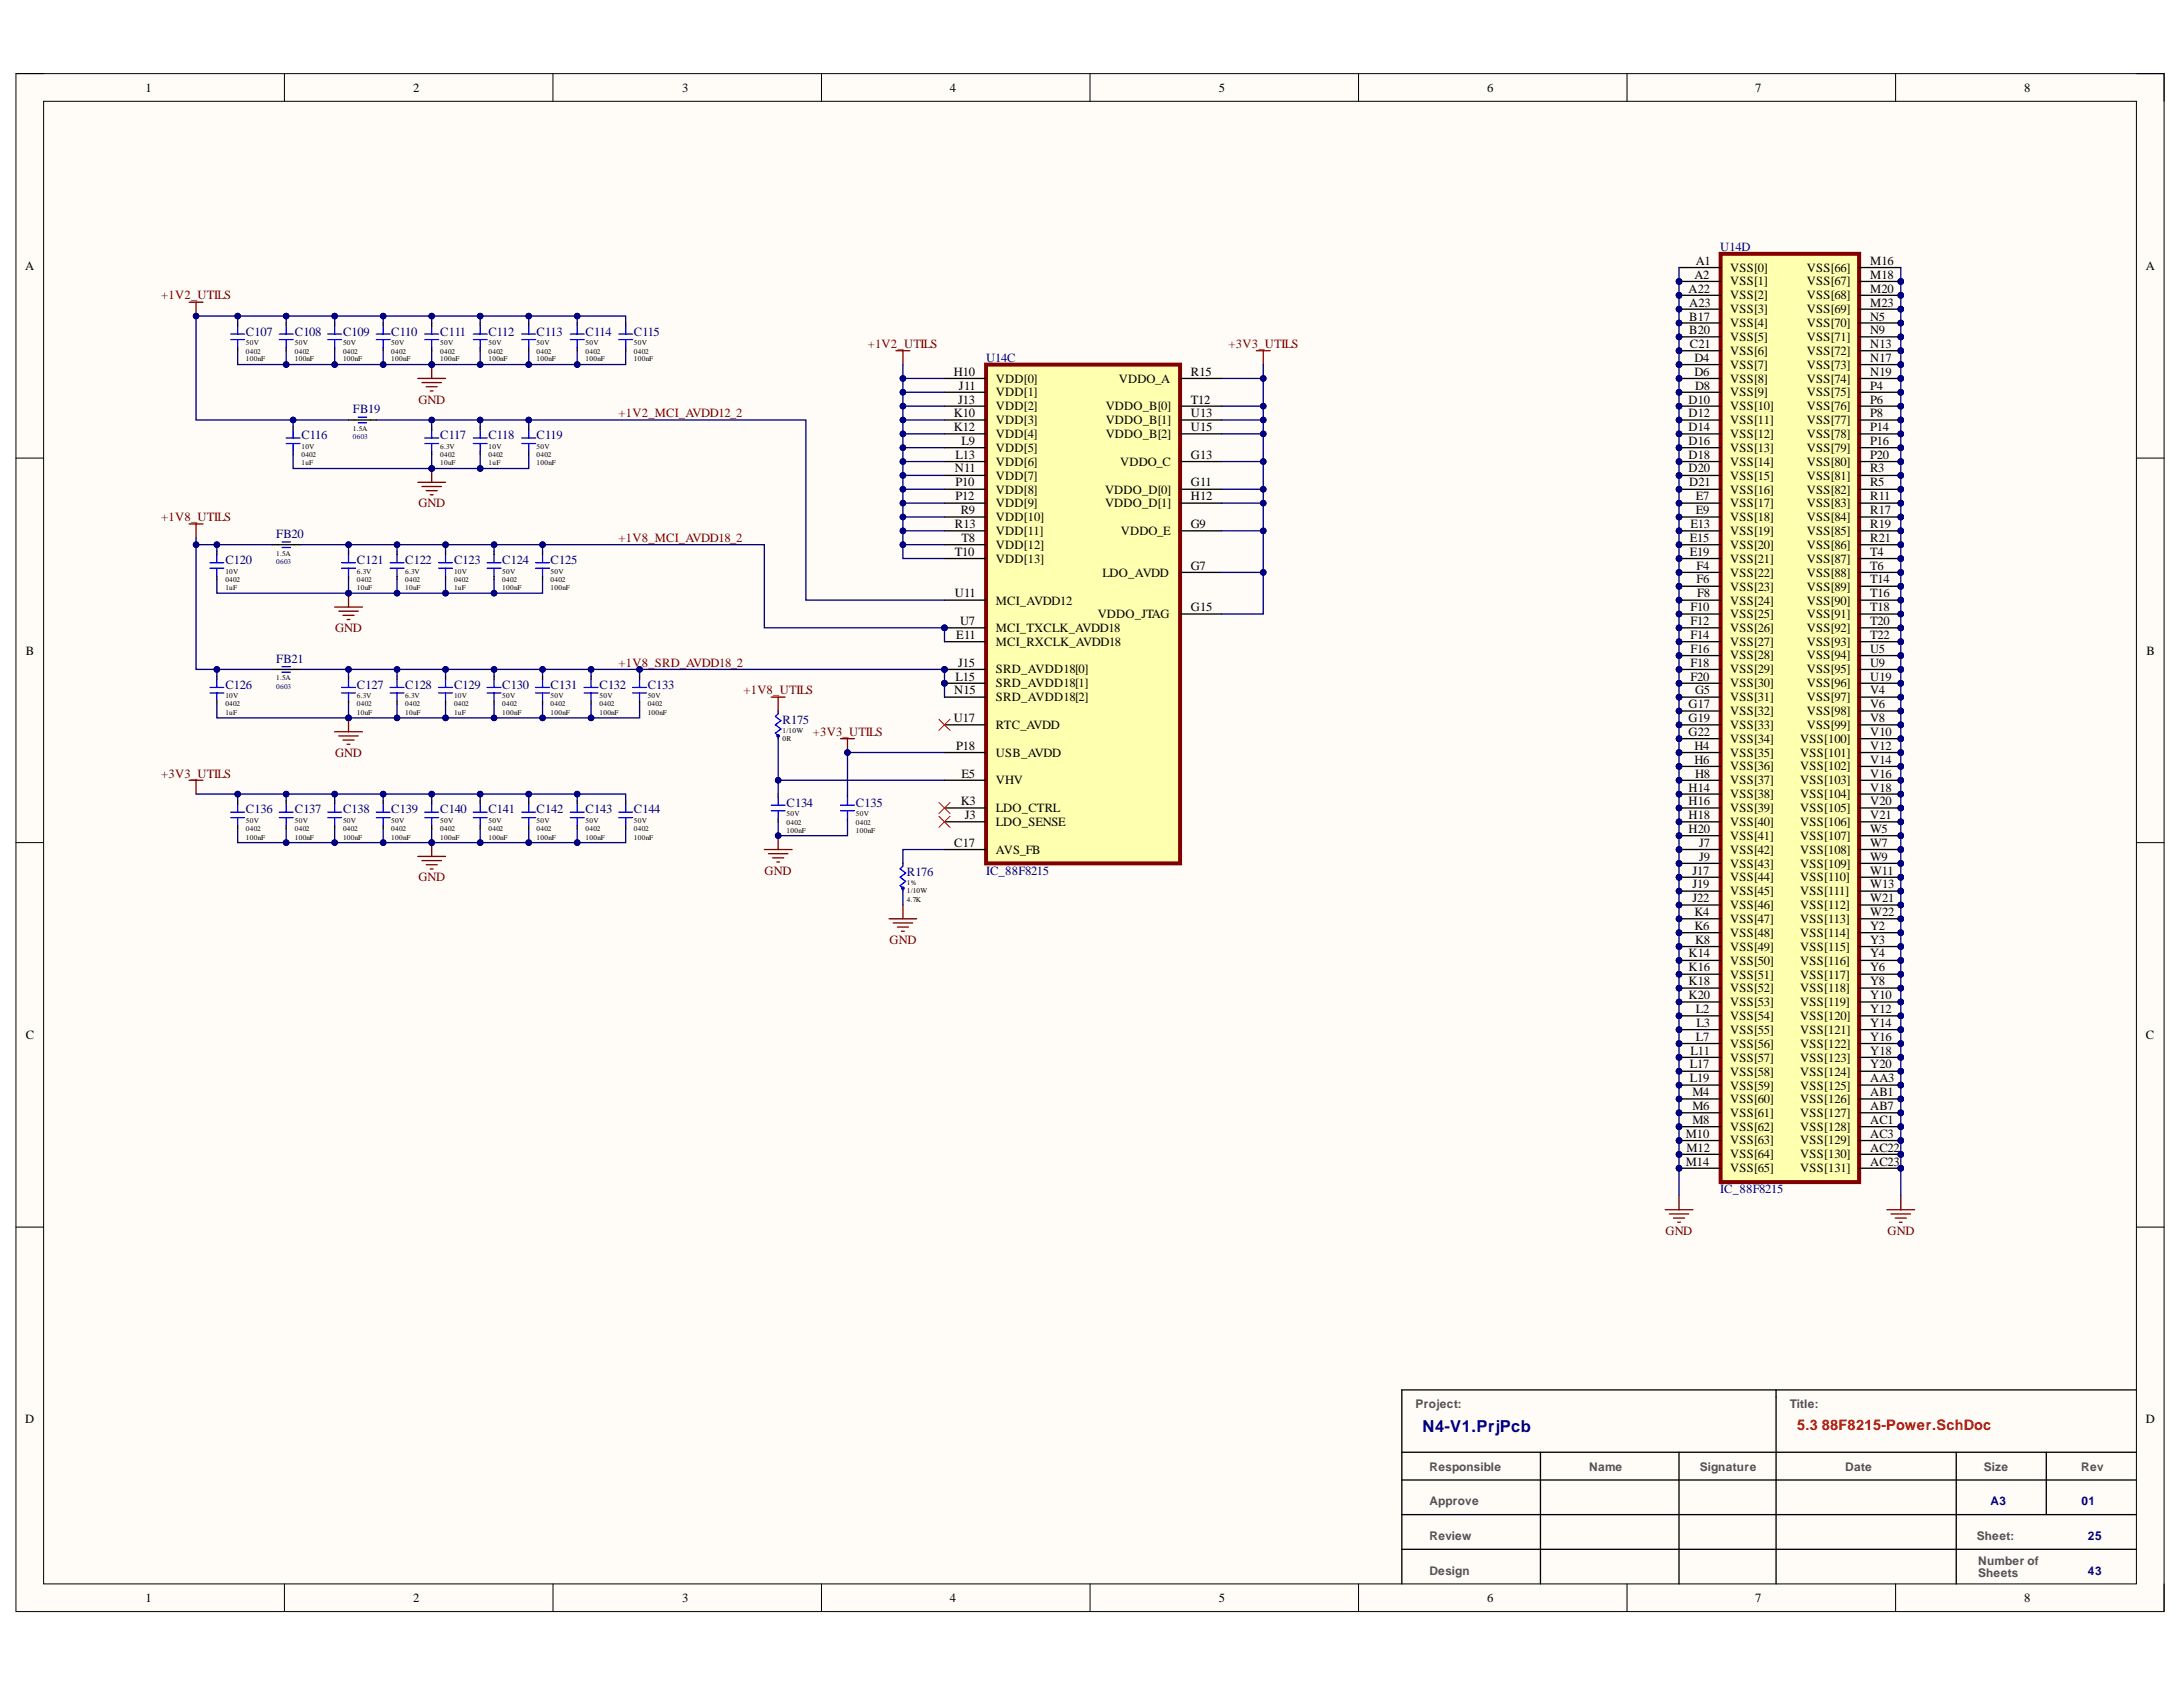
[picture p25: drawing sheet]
<svg xmlns="http://www.w3.org/2000/svg" width="279mm" height="216mm" viewBox="0 0 279 216" stroke-linecap="round" stroke-linejoin="round" font-family="sans-serif">
<defs><g id="words">
<text font-size="2.1" fill="#000080" x="182" y="183.2">N4-V1.PrjPcb</text>
<text font-size="1.9" fill="#f00" x="230" y="183">5.3 88F8215-Power.SchDoc</text>
<g font-size="1.6">
<text x="18.6" y="11.8">1</text>
<text x="52.9" y="11.8">2</text>
<text x="87.3" y="11.8">3</text>
<text x="121.6" y="11.8">4</text>
<text x="156" y="11.8">5</text>
<text x="190.3" y="11.8">6</text>
<text x="224.7" y="11.8">7</text>
<text x="259.1" y="11.8">8</text>
<text x="3.2" y="34.6">A</text>
<text x="216.9" y="35.7">A2</text>
<text x="217" y="33.9">A1</text>
<text x="221.4" y="34.8">VSS[0]</text>
<text x="231.3" y="34.8">VSS[66]</text>
<text x="239.4" y="33.9">M16</text>
<text x="239.4" y="35.7">M18</text>
<text x="274.7" y="34.6">A</text>
<text x="216.1" y="37.5">A22</text>
<text x="216.2" y="39.2">A23</text>
<text x="216.2" y="41">B17</text>
<text x="221.4" y="36.5">VSS[1]</text>
<text x="221.4" y="38.3">VSS[2]</text>
<text x="221.4" y="40.1">VSS[3]</text>
<text x="221.4" y="41.9">VSS[4]</text>
<text x="231.3" y="36.5">VSS[67]</text>
<text x="231.3" y="38.3">VSS[68]</text>
<text x="231.3" y="40.1">VSS[69]</text>
<text x="231.3" y="41.9">VSS[70]</text>
<text x="239.4" y="37.5">M20</text>
<text x="239.4" y="39.2">M23</text>
<text x="239.4" y="41">N5</text>
<text x="216.2" y="42.8">B20</text>
<text x="216.3" y="44.6">C21</text>
<text x="216.9" y="46.3">D4</text>
<text x="221.4" y="43.6">VSS[5]</text>
<text x="221.4" y="45.4">VSS[6]</text>
<text x="221.4" y="47.2">VSS[7]</text>
<text x="231.3" y="43.6">VSS[71]</text>
<text x="231.3" y="45.4">VSS[72]</text>
<text x="231.3" y="47.2">VSS[73]</text>
<text x="239.4" y="42.8">N9</text>
<text x="239.4" y="44.6">N13</text>
<text x="239.4" y="46.3">N17</text>
<text x="122.1" y="48.1">H10</text>
<text x="122.1" y="53.4">K10</text>
<text x="122.7" y="51.7">J13</text>
<text x="122.7" y="49.9">J11</text>
<text x="127.5" y="49">VDD[0]</text>
<text x="127.5" y="50.7">VDD[1]</text>
<text x="127.5" y="52.5">VDD[2]</text>
<text x="141.5" y="52.5">VDDO_B[0]</text>
<text x="143.2" y="49">VDDO_A</text>
<text x="152.4" y="48.1">R15</text>
<text x="152.4" y="51.7">T12</text>
<text x="152.4" y="53.4">U13</text>
<text x="216.1" y="51.7">D10</text>
<text x="216.1" y="53.4">D12</text>
<text x="216.9" y="48.1">D6</text>
<text x="217" y="49.9">D8</text>
<text x="221.4" y="49">VSS[8]</text>
<text x="221.4" y="50.7">VSS[9]</text>
<text x="221.4" y="52.5">VSS[10]</text>
<text x="231.3" y="49">VSS[74]</text>
<text x="231.3" y="50.7">VSS[75]</text>
<text x="231.3" y="52.5">VSS[76]</text>
<text x="239.4" y="48.1">N19</text>
<text x="239.4" y="49.9">P4</text>
<text x="239.4" y="51.7">P6</text>
<text x="239.4" y="53.4">P8</text>
<text x="122.1" y="55.1">K12</text>
<text x="122.3" y="58.7">L13</text>
<text x="123.1" y="56.9">L9</text>
<text x="127.5" y="56.1">VDD[4]</text>
<text x="127.5" y="57.8">VDD[5]</text>
<text x="127.5" y="59.6">VDD[6]</text>
<text x="127.5" y="54.3">VDD[3]</text>
<text x="141.5" y="54.3">VDDO_B[1]</text>
<text x="141.5" y="56.1">VDDO_B[2]</text>
<text x="143.4" y="59.6">VDDO_C</text>
<text x="152.4" y="58.7">G13</text>
<text x="152.4" y="55.1">U15</text>
<text x="216.1" y="55.1">D14</text>
<text x="216.1" y="56.9">D16</text>
<text x="216.1" y="58.7">D18</text>
<text x="221.4" y="54.3">VSS[11]</text>
<text x="221.4" y="56.1">VSS[12]</text>
<text x="221.4" y="57.8">VSS[13]</text>
<text x="221.4" y="59.6">VSS[14]</text>
<text x="231.3" y="54.3">VSS[77]</text>
<text x="231.3" y="56.1">VSS[78]</text>
<text x="231.3" y="57.8">VSS[79]</text>
<text x="231.3" y="59.6">VSS[80]</text>
<text x="239.4" y="55.1">P14</text>
<text x="239.4" y="56.9">P16</text>
<text x="239.4" y="58.7">P20</text>
<text x="122.2" y="60.5">N11</text>
<text x="122.3" y="62.2">P10</text>
<text x="122.3" y="64">P12</text>
<text x="123" y="65.8">R9</text>
<text x="127.5" y="61.4">VDD[7]</text>
<text x="127.5" y="63.2">VDD[8]</text>
<text x="127.5" y="64.9">VDD[9]</text>
<text x="141.4" y="63.2">VDDO_D[0]</text>
<text x="141.4" y="64.9">VDDO_D[1]</text>
<text x="152.4" y="62.2">G11</text>
<text x="152.4" y="64">H12</text>
<text x="216.1" y="60.5">D20</text>
<text x="216.2" y="62.2">D21</text>
<text x="217" y="64">E7</text>
<text x="217" y="65.8">E9</text>
<text x="221.4" y="61.4">VSS[15]</text>
<text x="221.4" y="63.2">VSS[16]</text>
<text x="221.4" y="64.9">VSS[17]</text>
<text x="231.3" y="61.4">VSS[81]</text>
<text x="231.3" y="63.2">VSS[82]</text>
<text x="231.3" y="64.9">VSS[83]</text>
<text x="239.4" y="60.5">R3</text>
<text x="239.4" y="62.2">R5</text>
<text x="239.4" y="64">R11</text>
<text x="239.4" y="65.8">R17</text>
<text x="122.2" y="67.6">R13</text>
<text x="122.2" y="71.1">T10</text>
<text x="123.1" y="69.3">T8</text>
<text x="127.5" y="66.7">VDD[10]</text>
<text x="127.5" y="68.5">VDD[11]</text>
<text x="127.5" y="70.3">VDD[12]</text>
<text x="143.5" y="68.5">VDDO_E</text>
<text x="152.4" y="67.6">G9</text>
<text x="216.3" y="69.3">E15</text>
<text x="216.3" y="71.1">E19</text>
<text x="216.4" y="67.6">E13</text>
<text x="221.4" y="66.7">VSS[18]</text>
<text x="221.4" y="68.5">VSS[19]</text>
<text x="221.4" y="70.3">VSS[20]</text>
<text x="231.3" y="66.7">VSS[84]</text>
<text x="231.3" y="68.5">VSS[85]</text>
<text x="231.3" y="70.3">VSS[86]</text>
<text x="239.4" y="67.6">R19</text>
<text x="239.4" y="69.3">R21</text>
<text x="239.4" y="71.1">T4</text>
<text x="122.2" y="76.4">U11</text>
<text x="127.5" y="77.4">MCI_AVDD12</text>
<text x="127.5" y="72.1">VDD[13]</text>
<text x="141.1" y="73.8">LDO_AVDD</text>
<text x="152.4" y="72.9">G7</text>
<text x="217.1" y="72.9">F4</text>
<text x="217.1" y="74.7">F6</text>
<text x="217.2" y="76.4">F8</text>
<text x="221.4" y="72.1">VSS[21]</text>
<text x="221.4" y="73.8">VSS[22]</text>
<text x="221.4" y="75.6">VSS[23]</text>
<text x="221.4" y="77.4">VSS[24]</text>
<text x="231.3" y="72.1">VSS[87]</text>
<text x="231.3" y="73.8">VSS[88]</text>
<text x="231.3" y="75.6">VSS[89]</text>
<text x="231.3" y="77.4">VSS[90]</text>
<text x="239.4" y="72.9">T6</text>
<text x="239.4" y="74.7">T14</text>
<text x="239.4" y="76.4">T16</text>
<text x="3.3" y="83.8">B</text>
<text x="122.4" y="81.8">E11</text>
<text x="122.9" y="80">U7</text>
<text x="127.5" y="80.9">MCI_TXCLK_AVDD18</text>
<text x="127.5" y="82.7">MCI_RXCLK_AVDD18</text>
<text x="140.5" y="79.2">VDDO_JTAG</text>
<text x="152.4" y="78.2">G15</text>
<text x="216.4" y="78.2">F10</text>
<text x="216.4" y="80">F12</text>
<text x="216.4" y="81.8">F14</text>
<text x="216.4" y="83.6">F16</text>
<text x="221.4" y="79.2">VSS[25]</text>
<text x="221.4" y="80.9">VSS[26]</text>
<text x="221.4" y="82.7">VSS[27]</text>
<text x="231.3" y="79.2">VSS[91]</text>
<text x="231.3" y="80.9">VSS[92]</text>
<text x="231.3" y="82.7">VSS[93]</text>
<text x="239.4" y="78.2">T18</text>
<text x="239.4" y="80">T20</text>
<text x="239.4" y="81.8">T22</text>
<text x="239.4" y="83.6">U5</text>
<text x="274.7" y="83.8">B</text>
<text x="122.1" y="88.9">N15</text>
<text x="122.3" y="87.1">L15</text>
<text x="122.7" y="85.3">J15</text>
<text x="127.5" y="86.2">SRD_AVDD18[0]</text>
<text x="127.5" y="87.9">SRD_AVDD18[1]</text>
<text x="127.5" y="89.7">SRD_AVDD18[2]</text>
<text x="216.4" y="85.3">F18</text>
<text x="216.4" y="87.1">F20</text>
<text x="217" y="88.9">G5</text>
<text x="221.4" y="84.4">VSS[28]</text>
<text x="221.4" y="86.2">VSS[29]</text>
<text x="221.4" y="87.9">VSS[30]</text>
<text x="221.4" y="89.7">VSS[31]</text>
<text x="231.3" y="84.4">VSS[94]</text>
<text x="231.3" y="86.2">VSS[95]</text>
<text x="231.3" y="87.9">VSS[96]</text>
<text x="231.3" y="89.7">VSS[97]</text>
<text x="239.4" y="85.3">U9</text>
<text x="239.4" y="87.1">U19</text>
<text x="239.4" y="88.9">V4</text>
<text x="122.1" y="92.4">U17</text>
<text x="122.4" y="96">P18</text>
<text x="127.5" y="93.3">RTC_AVDD</text>
<text x="216.1" y="90.7">G17</text>
<text x="216.1" y="92.4">G19</text>
<text x="216.1" y="94.2">G22</text>
<text x="216.9" y="96">H4</text>
<text x="221.4" y="91.5">VSS[32]</text>
<text x="221.4" y="93.3">VSS[33]</text>
<text x="221.4" y="95.1">VSS[34]</text>
<text x="230.4" y="95.1">VSS[100]</text>
<text x="231.3" y="91.5">VSS[98]</text>
<text x="231.3" y="93.3">VSS[99]</text>
<text x="239.4" y="90.7">V6</text>
<text x="239.4" y="92.4">V8</text>
<text x="239.4" y="94.2">V10</text>
<text x="239.4" y="96">V12</text>
<text x="123.1" y="99.5">E5</text>
<text x="127.5" y="100.4">VHV</text>
<text x="127.5" y="96.8">USB_AVDD</text>
<text x="216.1" y="101.3">H14</text>
<text x="216.9" y="97.8">H6</text>
<text x="217" y="99.5">H8</text>
<text x="221.4" y="96.8">VSS[35]</text>
<text x="221.4" y="98.6">VSS[36]</text>
<text x="221.4" y="100.4">VSS[37]</text>
<text x="230.4" y="96.8">VSS[101]</text>
<text x="230.4" y="98.6">VSS[102]</text>
<text x="230.4" y="100.4">VSS[103]</text>
<text x="239.4" y="97.8">V14</text>
<text x="239.4" y="99.5">V16</text>
<text x="239.4" y="101.3">V18</text>
<text x="123" y="103.1">K3</text>
<text x="123.5" y="104.9">J3</text>
<text x="127.5" y="103.9">LDO_CTRL</text>
<text x="127.5" y="105.7">LDO_SENSE</text>
<text x="216.1" y="103.1">H16</text>
<text x="216.1" y="104.9">H18</text>
<text x="216.1" y="106.6">H20</text>
<text x="221.4" y="102.2">VSS[38]</text>
<text x="221.4" y="103.9">VSS[39]</text>
<text x="221.4" y="105.7">VSS[40]</text>
<text x="221.4" y="107.5">VSS[41]</text>
<text x="230.4" y="102.2">VSS[104]</text>
<text x="230.4" y="103.9">VSS[105]</text>
<text x="230.4" y="105.7">VSS[106]</text>
<text x="230.4" y="107.5">VSS[107]</text>
<text x="239.4" y="103.1">V20</text>
<text x="239.4" y="104.9">V21</text>
<text x="239.4" y="106.6">W5</text>
<text x="122.1" y="108.4">C17</text>
<text x="127.5" y="109.3">AVS_FB</text>
<text x="216.6" y="112">J17</text>
<text x="216.6" y="113.7">J19</text>
<text x="217.5" y="108.4">J7</text>
<text x="217.5" y="110.2">J9</text>
<text x="221.4" y="109.3">VSS[42]</text>
<text x="221.4" y="111">VSS[43]</text>
<text x="221.4" y="112.8">VSS[44]</text>
<text x="230.4" y="109.3">VSS[108]</text>
<text x="230.4" y="111">VSS[109]</text>
<text x="230.4" y="112.8">VSS[110]</text>
<text x="239.4" y="108.4">W7</text>
<text x="239.4" y="110.2">W9</text>
<text x="239.4" y="112">W11</text>
<text x="239.4" y="113.7">W13</text>
<text x="216.6" y="115.4">J22</text>
<text x="216.9" y="117.2">K4</text>
<text x="216.9" y="119">K6</text>
<text x="221.4" y="114.6">VSS[45]</text>
<text x="221.4" y="116.4">VSS[46]</text>
<text x="221.4" y="118.1">VSS[47]</text>
<text x="221.4" y="119.9">VSS[48]</text>
<text x="230.4" y="114.6">VSS[111]</text>
<text x="230.4" y="116.4">VSS[112]</text>
<text x="230.4" y="118.1">VSS[113]</text>
<text x="230.4" y="119.9">VSS[114]</text>
<text x="239.4" y="115.4">W21</text>
<text x="239.4" y="117.2">W22</text>
<text x="239.4" y="119">Y2</text>
<text x="216.1" y="122.5">K14</text>
<text x="216.1" y="124.3">K16</text>
<text x="217" y="120.8">K8</text>
<text x="221.4" y="121.7">VSS[49]</text>
<text x="221.4" y="123.5">VSS[50]</text>
<text x="221.4" y="125.2">VSS[51]</text>
<text x="230.4" y="121.7">VSS[115]</text>
<text x="230.4" y="123.5">VSS[116]</text>
<text x="230.4" y="125.2">VSS[117]</text>
<text x="239.4" y="120.8">Y3</text>
<text x="239.4" y="122.5">Y4</text>
<text x="239.4" y="124.3">Y6</text>
<text x="216.1" y="126.1">K18</text>
<text x="216.1" y="127.9">K20</text>
<text x="217" y="129.6">L2</text>
<text x="217.1" y="131.4">L3</text>
<text x="221.4" y="127">VSS[52]</text>
<text x="221.4" y="128.8">VSS[53]</text>
<text x="221.4" y="130.6">VSS[54]</text>
<text x="230.4" y="127">VSS[118]</text>
<text x="230.4" y="128.8">VSS[119]</text>
<text x="230.4" y="130.6">VSS[120]</text>
<text x="239.4" y="126.1">Y8</text>
<text x="239.4" y="127.9">Y10</text>
<text x="239.4" y="129.6">Y12</text>
<text x="239.4" y="131.4">Y14</text>
<text x="3.3" y="133">C</text>
<text x="216.3" y="136.7">L17</text>
<text x="216.4" y="135">L11</text>
<text x="217" y="133.2">L7</text>
<text x="221.4" y="132.3">VSS[55]</text>
<text x="221.4" y="134.1">VSS[56]</text>
<text x="221.4" y="135.9">VSS[57]</text>
<text x="221.4" y="137.7">VSS[58]</text>
<text x="230.4" y="132.3">VSS[121]</text>
<text x="230.4" y="134.1">VSS[122]</text>
<text x="230.4" y="135.9">VSS[123]</text>
<text x="230.4" y="137.7">VSS[124]</text>
<text x="239.4" y="133.2">Y16</text>
<text x="239.4" y="135">Y18</text>
<text x="239.4" y="136.7">Y20</text>
<text x="274.7" y="133">C</text>
<text x="216.3" y="138.5">L19</text>
<text x="216.6" y="140.3">M4</text>
<text x="216.6" y="142.1">M6</text>
<text x="216.6" y="143.8">M8</text>
<text x="221.4" y="139.4">VSS[59]</text>
<text x="221.4" y="141.2">VSS[60]</text>
<text x="221.4" y="142.9">VSS[61]</text>
<text x="230.4" y="139.4">VSS[125]</text>
<text x="230.4" y="141.2">VSS[126]</text>
<text x="230.4" y="142.9">VSS[127]</text>
<text x="239.4" y="138.5">AA3</text>
<text x="239.4" y="140.3">AB1</text>
<text x="239.4" y="142.1">AB7</text>
<text x="239.4" y="143.8">AC1</text>
<text x="215.8" y="145.6">M10</text>
<text x="215.8" y="149.2">M14</text>
<text x="215.9" y="147.4">M12</text>
<text x="221.4" y="144.7">VSS[62]</text>
<text x="221.4" y="146.5">VSS[63]</text>
<text x="221.4" y="148.2">VSS[64]</text>
<text x="230.4" y="144.7">VSS[128]</text>
<text x="230.4" y="146.5">VSS[129]</text>
<text x="230.4" y="148.2">VSS[130]</text>
<text x="239.4" y="145.6">AC3</text>
<text x="239.4" y="147.4">AC22</text>
<text x="239.4" y="149.2">AC23</text>
<text x="221.4" y="150">VSS[65]</text>
<text x="230.4" y="150">VSS[131]</text>
<text x="3.2" y="182.1">D</text>
<text x="274.7" y="182.1">D</text>
<text x="18.6" y="205">1</text>
<text x="52.9" y="205">2</text>
<text x="87.3" y="205">3</text>
<text x="121.6" y="205">4</text>
<text x="156" y="205">5</text>
<text x="190.3" y="205">6</text>
<text x="224.7" y="205">7</text>
<text x="259.1" y="205">8</text>
</g>
<g font-size="1.6" fill="#000080">
<text x="220.2" y="32.1">U14D</text>
<text x="31.5" y="43">C107</text>
<text x="37.7" y="43">C108</text>
<text x="43.9" y="43">C109</text>
<text x="50.1" y="43">C110</text>
<text x="56.3" y="43">C111</text>
<text x="62.5" y="43">C112</text>
<text x="68.7" y="43">C113</text>
<text x="74.9" y="43">C114</text>
<text x="81.1" y="43">C115</text>
<text x="126.2" y="46.3">U14C</text>
<text x="45.2" y="52.9">FB19</text>
<text x="38.6" y="56.2">C116</text>
<text x="56.3" y="56.2">C117</text>
<text x="62.5" y="56.2">C118</text>
<text x="68.7" y="56.2">C119</text>
<text x="35.4" y="68.8">FB20</text>
<text x="28.8" y="72.2">C120</text>
<text x="45.7" y="72.2">C121</text>
<text x="51.9" y="72.2">C122</text>
<text x="58.1" y="72.2">C123</text>
<text x="64.3" y="72.2">C124</text>
<text x="70.5" y="72.2">C125</text>
<text x="28.8" y="88.2">C126</text>
<text x="35.4" y="84.8">FB21</text>
<text x="45.7" y="88.2">C127</text>
<text x="51.9" y="88.2">C128</text>
<text x="58.1" y="88.2">C129</text>
<text x="64.3" y="88.2">C130</text>
<text x="70.5" y="88.2">C131</text>
<text x="76.7" y="88.2">C132</text>
<text x="82.9" y="88.2">C133</text>
<text x="100.2" y="92.6">R175</text>
<text x="31.5" y="104.1">C136</text>
<text x="37.7" y="104.1">C137</text>
<text x="43.9" y="104.1">C138</text>
<text x="50.1" y="104.1">C139</text>
<text x="56.3" y="104.1">C140</text>
<text x="62.5" y="104.1">C141</text>
<text x="68.7" y="104.1">C142</text>
<text x="74.9" y="104.1">C143</text>
<text x="81.1" y="104.1">C144</text>
<text x="100.7" y="103.3">C134</text>
<text x="109.5" y="103.3">C135</text>
<text x="116.1" y="112.1">R176</text>
<text x="126.2" y="112">IC_88F8215</text>
<text x="220.2" y="152.7">IC_88F8215</text>
</g>
<g font-size="1.6" fill="#800000">
<text x="20.6" y="38.3">+1V2_UTILS</text>
<text x="111.1" y="44.6">+1V2_UTILS</text>
<text x="157.2" y="44.6">+3V3_UTILS</text>
<text x="53.5" y="51.7">GND</text>
<text x="79.2" y="53.4">+1V2_MCI_AVDD12_2</text>
<text x="53.5" y="64.9">GND</text>
<text x="20.6" y="66.7">+1V8_UTILS</text>
<text x="79.2" y="69.3">+1V8_MCI_AVDD18_2</text>
<text x="42.9" y="80.9">GND</text>
<text x="79.2" y="85.3">+1V8_SRD_AVDD18_2</text>
<text x="95.2" y="88.9">+1V8_UTILS</text>
<text x="104" y="94.2">+3V3_UTILS</text>
<text x="20.6" y="99.5">+3V3_UTILS</text>
<text x="42.9" y="96.8">GND</text>
<text x="53.5" y="112.8">GND</text>
<text x="97.9" y="112">GND</text>
<text x="113.9" y="120.8">GND</text>
<text x="213.2" y="158">GND</text>
<text x="241.6" y="158">GND</text>
</g>
<g font-size="1.5" fill="#505050">
<text x="181.2" y="180.2">Project:</text>
<text x="229.1" y="180.2">Title:</text>
<text x="183" y="188.2">Responsible</text>
<text x="203.3" y="188.2">Name</text>
<text x="217.6" y="188.2">Signature</text>
<text x="236.2" y="188.2">Date</text>
<text x="253.9" y="188.2">Size</text>
<text x="266.4" y="188.2">Rev</text>
<text x="183" y="192.6">Approve</text>
<text x="183" y="197">Review</text>
<text x="253" y="197">Sheet:</text>
<text x="183" y="201.5">Design</text>
<text x="253.2" y="200.2">Number of</text>
<text x="253.2" y="201.9">Sheets</text>
</g>
<g font-size="1.5" fill="#000080">
<text x="254.8" y="192.6">A3</text>
<text x="266.4" y="192.6">01</text>
<text x="267.2" y="197">25</text>
<text x="267.2" y="201.5">43</text>
</g>
<g font-size=".9">
<text x="31.5" y="44.1">50V</text>
<text x="31.5" y="45.2">0402</text>
<text x="31.5" y="46.3">100nF</text>
<text x="37.7" y="44.1">50V</text>
<text x="37.7" y="45.2">0402</text>
<text x="37.7" y="46.3">100nF</text>
<text x="43.9" y="44.1">50V</text>
<text x="43.9" y="45.2">0402</text>
<text x="43.9" y="46.3">100nF</text>
<text x="50.1" y="44.1">50V</text>
<text x="50.1" y="45.2">0402</text>
<text x="50.1" y="46.3">100nF</text>
<text x="56.3" y="44.1">50V</text>
<text x="56.3" y="45.2">0402</text>
<text x="56.3" y="46.3">100nF</text>
<text x="62.5" y="44.1">50V</text>
<text x="62.5" y="45.2">0402</text>
<text x="62.5" y="46.3">100nF</text>
<text x="68.7" y="44.1">50V</text>
<text x="68.7" y="45.2">0402</text>
<text x="68.7" y="46.3">100nF</text>
<text x="74.9" y="44.1">50V</text>
<text x="74.9" y="45.2">0402</text>
<text x="74.9" y="46.3">100nF</text>
<text x="81.1" y="44.1">50V</text>
<text x="81.1" y="45.2">0402</text>
<text x="81.1" y="46.3">100nF</text>
<text x="38.6" y="57.4">10V</text>
<text x="38.6" y="58.5">0402</text>
<text x="38.6" y="59.5">1uF</text>
<text x="45.2" y="55.1">1.5A</text>
<text x="56.3" y="57.4">6.3V</text>
<text x="56.3" y="58.5">0402</text>
<text x="56.3" y="59.5">10uF</text>
<text x="62.5" y="57.4">10V</text>
<text x="62.5" y="58.5">0402</text>
<text x="62.5" y="59.5">1uF</text>
<text x="68.7" y="57.4">50V</text>
<text x="68.7" y="58.5">0402</text>
<text x="68.7" y="59.5">100nF</text>
<text x="35.4" y="71.1">1.5A</text>
<text x="28.8" y="73.4">10V</text>
<text x="28.8" y="74.5">0402</text>
<text x="28.8" y="75.5">1uF</text>
<text x="45.7" y="73.4">6.3V</text>
<text x="45.7" y="74.5">0402</text>
<text x="45.7" y="75.5">10uF</text>
<text x="51.9" y="73.4">6.3V</text>
<text x="51.9" y="74.5">0402</text>
<text x="51.9" y="75.5">10uF</text>
<text x="58.1" y="73.4">10V</text>
<text x="58.1" y="74.5">0402</text>
<text x="58.1" y="75.5">1uF</text>
<text x="64.3" y="73.4">50V</text>
<text x="64.3" y="74.5">0402</text>
<text x="64.3" y="75.5">100nF</text>
<text x="70.5" y="73.4">50V</text>
<text x="70.5" y="74.5">0402</text>
<text x="70.5" y="75.5">100nF</text>
<text x="28.8" y="89.4">10V</text>
<text x="35.4" y="87">1.5A</text>
<text x="45.7" y="89.4">6.3V</text>
<text x="51.9" y="89.4">6.3V</text>
<text x="58.1" y="89.4">10V</text>
<text x="64.3" y="89.4">50V</text>
<text x="70.5" y="89.4">50V</text>
<text x="76.7" y="89.4">50V</text>
<text x="82.9" y="89.4">50V</text>
<text x="28.8" y="90.4">0402</text>
<text x="28.8" y="91.5">1uF</text>
<text x="45.7" y="90.4">0402</text>
<text x="45.7" y="91.5">10uF</text>
<text x="51.9" y="90.4">0402</text>
<text x="51.9" y="91.5">10uF</text>
<text x="58.1" y="90.4">0402</text>
<text x="58.1" y="91.5">1uF</text>
<text x="64.3" y="90.4">0402</text>
<text x="64.3" y="91.5">100nF</text>
<text x="70.5" y="90.4">0402</text>
<text x="70.5" y="91.5">100nF</text>
<text x="76.7" y="90.4">0402</text>
<text x="76.7" y="91.5">100nF</text>
<text x="82.9" y="90.4">0402</text>
<text x="82.9" y="91.5">100nF</text>
<text x="100.2" y="93.8">1/10W</text>
<text x="100.2" y="94.9">0R</text>
<text x="31.5" y="105.3">50V</text>
<text x="31.5" y="106.4">0402</text>
<text x="31.5" y="107.5">100nF</text>
<text x="37.7" y="105.3">50V</text>
<text x="37.7" y="106.4">0402</text>
<text x="37.7" y="107.5">100nF</text>
<text x="43.9" y="105.3">50V</text>
<text x="43.9" y="106.4">0402</text>
<text x="43.9" y="107.5">100nF</text>
<text x="50.1" y="105.3">50V</text>
<text x="50.1" y="106.4">0402</text>
<text x="50.1" y="107.5">100nF</text>
<text x="56.3" y="105.3">50V</text>
<text x="56.3" y="106.4">0402</text>
<text x="56.3" y="107.5">100nF</text>
<text x="62.5" y="105.3">50V</text>
<text x="62.5" y="106.4">0402</text>
<text x="62.5" y="107.5">100nF</text>
<text x="68.7" y="105.3">50V</text>
<text x="68.7" y="106.4">0402</text>
<text x="68.7" y="107.5">100nF</text>
<text x="74.9" y="105.3">50V</text>
<text x="74.9" y="106.4">0402</text>
<text x="74.9" y="107.5">100nF</text>
<text x="81.1" y="105.3">50V</text>
<text x="81.1" y="106.4">0402</text>
<text x="81.1" y="107.5">100nF</text>
<text x="100.7" y="104.4">50V</text>
<text x="100.7" y="105.5">0402</text>
<text x="100.7" y="106.6">100nF</text>
<text x="109.5" y="104.4">50V</text>
<text x="109.5" y="105.5">0402</text>
<text x="109.5" y="106.6">100nF</text>
<text x="116.1" y="113.3">1%</text>
<text x="116.1" y="114.3">1/10W</text>
<text x="116.1" y="115.4">4.7K</text>
</g>
<g font-size=".9" fill="#000080">
<text x="45.2" y="56.2">0603</text>
<text x="35.4" y="72.1">0603</text>
<text x="35.4" y="88.1">0603</text>
</g>
</g></defs>
<path d="M2 9.4h275v196.8h-275z" fill-rule="evenodd" fill="#fffcf8"/>
<path d="M2 9.4h275v196.8h-275z" fill="none" stroke="#000" stroke-width=".13"/>
<path d="M5.6 13h267.8v189.7h-267.8z" fill-rule="evenodd" fill="#fffcf8"/>
<g fill="none" stroke="#000" stroke-width=".13">
<path d="M2 9.4h3.6M5.6 13h267.8v189.7h-267.8zM36.4 9.4v3.6M70.8 9.4v3.6M105.1 9.4v3.6M139.5 9.4v3.6M173.9 9.4v3.6M208.2 9.4v3.6M242.6 9.4v3.6M273.4 9.4h3.6v3.6M2 58.6h3.6M273.4 58.6h3.6"/>
<path d="M2 107.8h3.6M273.4 107.8h3.6M2 157h3.6M273.4 157h3.6M36.4 202.7v3.5M70.8 202.7v3.5M105.1 202.7v3.5M139.5 202.7v3.5M173.9 202.7v3.5M208.2 202.7v3.5M242.6 202.7v3.5M277 202.7v3.5"/>
</g>
<path d="M227.3 177.9v24.8M273.4 177.9h-94v24.8M179.4 185.9h94M179.4 189.4h94M179.4 193.8h94M179.4 198.3h94M197.2 185.9v16.8M214.9 185.9v16.8M250.4 185.9v16.8M261.9 185.9v7.9" fill="none" stroke="#000" stroke-width=".17"/>
<circle cx="120.9" cy="80.3" r=".36" fill="#000080"/>
<circle cx="120.9" cy="80.3" r=".36" fill="none" stroke="#000080" stroke-width=".13"/>
<circle cx="120.9" cy="85.7" r=".36" fill="#000080"/>
<circle cx="120.9" cy="85.7" r=".36" fill="none" stroke="#000080" stroke-width=".13"/>
<circle cx="120.9" cy="87.4" r=".36" fill="#000080"/>
<circle cx="120.9" cy="87.4" r=".36" fill="none" stroke="#000080" stroke-width=".13"/>
<path d="M126.2 46.7h24.8v63.8h-24.8z" fill-rule="evenodd" fill="#ffffb0"/>
<path d="M126.2 46.7h24.8v63.8h-24.8z" fill="none" stroke="#800000" stroke-width=".51"/>
<path d="M120.9 55.5h5.3M120.9 57.3h5.3M120.9 59.1h5.3M120.9 76.8h5.3M120.9 99.9h5.3M120.9 80.3h5.3" fill="none" stroke="#000" stroke-width=".17"/>
<circle cx="120.9" cy="80.3" r=".36" fill="#000080"/>
<circle cx="120.9" cy="80.3" r=".36" fill="none" stroke="#000080" stroke-width=".13"/>
<path d="M151 73.3h5.4M120.9 82.1h5.3M120.9 92.8h5.3M120.9 85.7h5.3" fill="none" stroke="#000" stroke-width=".17"/>
<circle cx="120.9" cy="85.7" r=".36" fill="#000080"/>
<circle cx="120.9" cy="85.7" r=".36" fill="none" stroke="#000080" stroke-width=".13"/>
<path d="M120.9 87.4h5.3" fill="none" stroke="#000" stroke-width=".17"/>
<circle cx="120.9" cy="87.4" r=".36" fill="#000080"/>
<circle cx="120.9" cy="87.4" r=".36" fill="none" stroke="#000080" stroke-width=".13"/>
<g fill="none" stroke="#000" stroke-width=".17">
<path d="M120.9 48.4h5.3M120.9 52h5.3M120.9 53.7h5.3M120.9 50.2h5.3M151 48.4h5.4M151 52h5.4M151 53.7h5.4M151 59.1h5.4M151 55.5h5.4M120.9 67.9h5.3M120.9 60.8h5.3M120.9 62.6h5.3"/>
<path d="M120.9 64.4h5.3M120.9 66.2h5.3M120.9 69.7h5.3M120.9 71.5h5.3M151 67.9h5.4M151 62.6h5.4M151 64.4h5.4M151 78.6h5.4M120.9 89.2h5.3M120.9 96.3h5.3M120.9 103.4h5.3M120.9 105.2h5.3"/>
<path d="M120.9 108.7h5.3"/>
</g>
<circle cx="214.9" cy="36" r=".35" fill="#000080"/>
<circle cx="214.9" cy="36" r=".35" fill="none" stroke="#000080" stroke-width=".13"/>
<circle cx="214.9" cy="37.8" r=".36" fill="#000080"/>
<circle cx="214.9" cy="37.8" r=".36" fill="none" stroke="#000080" stroke-width=".13"/>
<circle cx="214.9" cy="39.6" r=".35" fill="#000080"/>
<circle cx="214.9" cy="39.6" r=".35" fill="none" stroke="#000080" stroke-width=".13"/>
<circle cx="214.9" cy="41.3" r=".35" fill="#000080"/>
<circle cx="214.9" cy="41.3" r=".35" fill="none" stroke="#000080" stroke-width=".13"/>
<circle cx="214.9" cy="43.1" r=".35" fill="#000080"/>
<circle cx="214.9" cy="43.1" r=".35" fill="none" stroke="#000080" stroke-width=".13"/>
<circle cx="214.9" cy="44.9" r=".36" fill="#000080"/>
<circle cx="214.9" cy="44.9" r=".36" fill="none" stroke="#000080" stroke-width=".13"/>
<circle cx="214.9" cy="46.7" r=".35" fill="#000080"/>
<circle cx="214.9" cy="46.7" r=".35" fill="none" stroke="#000080" stroke-width=".13"/>
<circle cx="214.9" cy="48.4" r=".35" fill="#000080"/>
<circle cx="214.9" cy="48.4" r=".35" fill="none" stroke="#000080" stroke-width=".13"/>
<circle cx="214.9" cy="50.2" r=".35" fill="#000080"/>
<circle cx="214.9" cy="50.2" r=".35" fill="none" stroke="#000080" stroke-width=".13"/>
<circle cx="214.9" cy="52" r=".35" fill="#000080"/>
<circle cx="214.9" cy="52" r=".35" fill="none" stroke="#000080" stroke-width=".13"/>
<circle cx="214.9" cy="53.7" r=".35" fill="#000080"/>
<circle cx="214.9" cy="53.7" r=".35" fill="none" stroke="#000080" stroke-width=".13"/>
<circle cx="214.9" cy="55.5" r=".35" fill="#000080"/>
<circle cx="214.9" cy="55.5" r=".35" fill="none" stroke="#000080" stroke-width=".13"/>
<circle cx="214.9" cy="57.3" r=".35" fill="#000080"/>
<circle cx="214.9" cy="57.3" r=".35" fill="none" stroke="#000080" stroke-width=".13"/>
<circle cx="214.9" cy="59.1" r=".35" fill="#000080"/>
<circle cx="214.9" cy="59.1" r=".35" fill="none" stroke="#000080" stroke-width=".13"/>
<circle cx="214.9" cy="60.8" r=".35" fill="#000080"/>
<circle cx="214.9" cy="60.8" r=".35" fill="none" stroke="#000080" stroke-width=".13"/>
<circle cx="214.9" cy="62.6" r=".35" fill="#000080"/>
<circle cx="214.9" cy="62.6" r=".35" fill="none" stroke="#000080" stroke-width=".13"/>
<circle cx="214.9" cy="64.4" r=".35" fill="#000080"/>
<circle cx="214.9" cy="64.4" r=".35" fill="none" stroke="#000080" stroke-width=".13"/>
<circle cx="214.9" cy="66.2" r=".35" fill="#000080"/>
<circle cx="214.9" cy="66.2" r=".35" fill="none" stroke="#000080" stroke-width=".13"/>
<circle cx="214.9" cy="67.9" r=".35" fill="#000080"/>
<circle cx="214.9" cy="67.9" r=".35" fill="none" stroke="#000080" stroke-width=".13"/>
<circle cx="214.9" cy="69.7" r=".35" fill="#000080"/>
<circle cx="214.9" cy="69.7" r=".35" fill="none" stroke="#000080" stroke-width=".13"/>
<circle cx="214.9" cy="71.5" r=".35" fill="#000080"/>
<circle cx="214.9" cy="71.5" r=".35" fill="none" stroke="#000080" stroke-width=".13"/>
<circle cx="214.9" cy="73.3" r=".35" fill="#000080"/>
<circle cx="214.9" cy="73.3" r=".35" fill="none" stroke="#000080" stroke-width=".13"/>
<circle cx="214.9" cy="75" r=".36" fill="#000080"/>
<circle cx="214.9" cy="75" r=".36" fill="none" stroke="#000080" stroke-width=".13"/>
<circle cx="214.9" cy="76.8" r=".35" fill="#000080"/>
<circle cx="214.9" cy="76.8" r=".35" fill="none" stroke="#000080" stroke-width=".13"/>
<circle cx="214.9" cy="78.6" r=".35" fill="#000080"/>
<circle cx="214.9" cy="78.6" r=".35" fill="none" stroke="#000080" stroke-width=".13"/>
<circle cx="214.9" cy="80.4" r=".35" fill="#000080"/>
<circle cx="214.9" cy="80.4" r=".35" fill="none" stroke="#000080" stroke-width=".13"/>
<circle cx="214.9" cy="82.1" r=".36" fill="#000080"/>
<circle cx="214.9" cy="82.1" r=".36" fill="none" stroke="#000080" stroke-width=".13"/>
<circle cx="214.9" cy="83.9" r=".35" fill="#000080"/>
<circle cx="214.9" cy="83.9" r=".35" fill="none" stroke="#000080" stroke-width=".13"/>
<circle cx="214.9" cy="85.7" r=".35" fill="#000080"/>
<circle cx="214.9" cy="85.7" r=".35" fill="none" stroke="#000080" stroke-width=".13"/>
<circle cx="214.9" cy="87.4" r=".35" fill="#000080"/>
<circle cx="214.9" cy="87.4" r=".35" fill="none" stroke="#000080" stroke-width=".13"/>
<circle cx="214.9" cy="89.2" r=".35" fill="#000080"/>
<circle cx="214.9" cy="89.2" r=".35" fill="none" stroke="#000080" stroke-width=".13"/>
<circle cx="214.9" cy="91" r=".35" fill="#000080"/>
<circle cx="214.9" cy="91" r=".35" fill="none" stroke="#000080" stroke-width=".13"/>
<circle cx="214.9" cy="92.8" r=".35" fill="#000080"/>
<circle cx="214.9" cy="92.8" r=".35" fill="none" stroke="#000080" stroke-width=".13"/>
<circle cx="214.9" cy="94.5" r=".35" fill="#000080"/>
<circle cx="214.9" cy="94.5" r=".35" fill="none" stroke="#000080" stroke-width=".13"/>
<circle cx="214.9" cy="96.3" r=".35" fill="#000080"/>
<circle cx="214.9" cy="96.3" r=".35" fill="none" stroke="#000080" stroke-width=".13"/>
<circle cx="214.9" cy="98.1" r=".35" fill="#000080"/>
<circle cx="214.9" cy="98.1" r=".35" fill="none" stroke="#000080" stroke-width=".13"/>
<circle cx="214.9" cy="99.9" r=".35" fill="#000080"/>
<circle cx="214.9" cy="99.9" r=".35" fill="none" stroke="#000080" stroke-width=".13"/>
<circle cx="214.9" cy="101.6" r=".35" fill="#000080"/>
<circle cx="214.9" cy="101.6" r=".35" fill="none" stroke="#000080" stroke-width=".13"/>
<circle cx="214.9" cy="103.4" r=".35" fill="#000080"/>
<circle cx="214.9" cy="103.4" r=".35" fill="none" stroke="#000080" stroke-width=".13"/>
<circle cx="214.9" cy="105.2" r=".36" fill="#000080"/>
<circle cx="214.9" cy="105.2" r=".36" fill="none" stroke="#000080" stroke-width=".13"/>
<circle cx="214.9" cy="106.9" r=".35" fill="#000080"/>
<circle cx="214.9" cy="106.9" r=".35" fill="none" stroke="#000080" stroke-width=".13"/>
<circle cx="214.9" cy="108.7" r=".35" fill="#000080"/>
<circle cx="214.9" cy="108.7" r=".35" fill="none" stroke="#000080" stroke-width=".13"/>
<circle cx="214.9" cy="110.5" r=".35" fill="#000080"/>
<circle cx="214.9" cy="110.5" r=".35" fill="none" stroke="#000080" stroke-width=".13"/>
<circle cx="214.9" cy="112.3" r=".36" fill="#000080"/>
<circle cx="214.9" cy="112.3" r=".36" fill="none" stroke="#000080" stroke-width=".13"/>
<circle cx="214.9" cy="114" r=".35" fill="#000080"/>
<circle cx="214.9" cy="114" r=".35" fill="none" stroke="#000080" stroke-width=".13"/>
<circle cx="214.9" cy="115.8" r=".35" fill="#000080"/>
<circle cx="214.9" cy="115.8" r=".35" fill="none" stroke="#000080" stroke-width=".13"/>
<circle cx="214.9" cy="117.6" r=".35" fill="#000080"/>
<circle cx="214.9" cy="117.6" r=".35" fill="none" stroke="#000080" stroke-width=".13"/>
<circle cx="214.9" cy="119.4" r=".35" fill="#000080"/>
<circle cx="214.9" cy="119.4" r=".35" fill="none" stroke="#000080" stroke-width=".13"/>
<circle cx="214.9" cy="121.1" r=".35" fill="#000080"/>
<circle cx="214.9" cy="121.1" r=".35" fill="none" stroke="#000080" stroke-width=".13"/>
<circle cx="214.9" cy="122.9" r=".35" fill="#000080"/>
<circle cx="214.9" cy="122.9" r=".35" fill="none" stroke="#000080" stroke-width=".13"/>
<circle cx="214.9" cy="124.7" r=".35" fill="#000080"/>
<circle cx="214.9" cy="124.7" r=".35" fill="none" stroke="#000080" stroke-width=".13"/>
<circle cx="214.9" cy="126.5" r=".35" fill="#000080"/>
<circle cx="214.9" cy="126.5" r=".35" fill="none" stroke="#000080" stroke-width=".13"/>
<circle cx="214.9" cy="128.2" r=".35" fill="#000080"/>
<circle cx="214.9" cy="128.2" r=".35" fill="none" stroke="#000080" stroke-width=".13"/>
<circle cx="214.9" cy="130" r=".35" fill="#000080"/>
<circle cx="214.9" cy="130" r=".35" fill="none" stroke="#000080" stroke-width=".13"/>
<circle cx="243.3" cy="36" r=".35" fill="#000080"/>
<circle cx="243.3" cy="36" r=".35" fill="none" stroke="#000080" stroke-width=".13"/>
<circle cx="243.3" cy="37.8" r=".36" fill="#000080"/>
<circle cx="243.3" cy="37.8" r=".36" fill="none" stroke="#000080" stroke-width=".13"/>
<circle cx="243.3" cy="39.6" r=".35" fill="#000080"/>
<circle cx="243.3" cy="39.6" r=".35" fill="none" stroke="#000080" stroke-width=".13"/>
<circle cx="243.3" cy="41.3" r=".35" fill="#000080"/>
<circle cx="243.3" cy="41.3" r=".35" fill="none" stroke="#000080" stroke-width=".13"/>
<circle cx="243.3" cy="43.1" r=".35" fill="#000080"/>
<circle cx="243.3" cy="43.1" r=".35" fill="none" stroke="#000080" stroke-width=".13"/>
<circle cx="243.3" cy="44.9" r=".36" fill="#000080"/>
<circle cx="243.3" cy="44.9" r=".36" fill="none" stroke="#000080" stroke-width=".13"/>
<circle cx="243.3" cy="46.7" r=".35" fill="#000080"/>
<circle cx="243.3" cy="46.7" r=".35" fill="none" stroke="#000080" stroke-width=".13"/>
<circle cx="243.3" cy="48.4" r=".35" fill="#000080"/>
<circle cx="243.3" cy="48.4" r=".35" fill="none" stroke="#000080" stroke-width=".13"/>
<circle cx="243.3" cy="50.2" r=".35" fill="#000080"/>
<circle cx="243.3" cy="50.2" r=".35" fill="none" stroke="#000080" stroke-width=".13"/>
<circle cx="243.3" cy="52" r=".35" fill="#000080"/>
<circle cx="243.3" cy="52" r=".35" fill="none" stroke="#000080" stroke-width=".13"/>
<circle cx="243.3" cy="53.7" r=".35" fill="#000080"/>
<circle cx="243.3" cy="53.7" r=".35" fill="none" stroke="#000080" stroke-width=".13"/>
<circle cx="243.3" cy="55.5" r=".35" fill="#000080"/>
<circle cx="243.3" cy="55.5" r=".35" fill="none" stroke="#000080" stroke-width=".13"/>
<circle cx="243.3" cy="57.3" r=".35" fill="#000080"/>
<circle cx="243.3" cy="57.3" r=".35" fill="none" stroke="#000080" stroke-width=".13"/>
<circle cx="243.3" cy="59.1" r=".35" fill="#000080"/>
<circle cx="243.3" cy="59.1" r=".35" fill="none" stroke="#000080" stroke-width=".13"/>
<circle cx="243.3" cy="60.8" r=".35" fill="#000080"/>
<circle cx="243.3" cy="60.8" r=".35" fill="none" stroke="#000080" stroke-width=".13"/>
<circle cx="243.3" cy="62.6" r=".35" fill="#000080"/>
<circle cx="243.3" cy="62.6" r=".35" fill="none" stroke="#000080" stroke-width=".13"/>
<circle cx="243.3" cy="64.4" r=".35" fill="#000080"/>
<circle cx="243.3" cy="64.4" r=".35" fill="none" stroke="#000080" stroke-width=".13"/>
<circle cx="243.3" cy="66.2" r=".35" fill="#000080"/>
<circle cx="243.3" cy="66.2" r=".35" fill="none" stroke="#000080" stroke-width=".13"/>
<circle cx="243.3" cy="67.9" r=".35" fill="#000080"/>
<circle cx="243.3" cy="67.9" r=".35" fill="none" stroke="#000080" stroke-width=".13"/>
<circle cx="243.3" cy="69.7" r=".35" fill="#000080"/>
<circle cx="243.3" cy="69.7" r=".35" fill="none" stroke="#000080" stroke-width=".13"/>
<circle cx="243.3" cy="71.5" r=".35" fill="#000080"/>
<circle cx="243.3" cy="71.5" r=".35" fill="none" stroke="#000080" stroke-width=".13"/>
<circle cx="243.3" cy="73.3" r=".35" fill="#000080"/>
<circle cx="243.3" cy="73.3" r=".35" fill="none" stroke="#000080" stroke-width=".13"/>
<circle cx="243.3" cy="75" r=".36" fill="#000080"/>
<circle cx="243.3" cy="75" r=".36" fill="none" stroke="#000080" stroke-width=".13"/>
<circle cx="243.3" cy="76.8" r=".35" fill="#000080"/>
<circle cx="243.3" cy="76.8" r=".35" fill="none" stroke="#000080" stroke-width=".13"/>
<circle cx="243.3" cy="78.6" r=".35" fill="#000080"/>
<circle cx="243.3" cy="78.6" r=".35" fill="none" stroke="#000080" stroke-width=".13"/>
<circle cx="243.3" cy="80.4" r=".35" fill="#000080"/>
<circle cx="243.3" cy="80.4" r=".35" fill="none" stroke="#000080" stroke-width=".13"/>
<circle cx="243.3" cy="82.1" r=".36" fill="#000080"/>
<circle cx="243.3" cy="82.1" r=".36" fill="none" stroke="#000080" stroke-width=".13"/>
<circle cx="243.3" cy="83.9" r=".35" fill="#000080"/>
<circle cx="243.3" cy="83.9" r=".35" fill="none" stroke="#000080" stroke-width=".13"/>
<circle cx="243.3" cy="85.7" r=".35" fill="#000080"/>
<circle cx="243.3" cy="85.7" r=".35" fill="none" stroke="#000080" stroke-width=".13"/>
<circle cx="243.3" cy="87.4" r=".35" fill="#000080"/>
<circle cx="243.3" cy="87.4" r=".35" fill="none" stroke="#000080" stroke-width=".13"/>
<circle cx="243.3" cy="89.2" r=".35" fill="#000080"/>
<circle cx="243.3" cy="89.2" r=".35" fill="none" stroke="#000080" stroke-width=".13"/>
<circle cx="243.3" cy="91" r=".35" fill="#000080"/>
<circle cx="243.3" cy="91" r=".35" fill="none" stroke="#000080" stroke-width=".13"/>
<circle cx="243.3" cy="92.8" r=".35" fill="#000080"/>
<circle cx="243.3" cy="92.8" r=".35" fill="none" stroke="#000080" stroke-width=".13"/>
<circle cx="243.3" cy="94.5" r=".35" fill="#000080"/>
<circle cx="243.3" cy="94.5" r=".35" fill="none" stroke="#000080" stroke-width=".13"/>
<circle cx="243.3" cy="96.3" r=".35" fill="#000080"/>
<circle cx="243.3" cy="96.3" r=".35" fill="none" stroke="#000080" stroke-width=".13"/>
<circle cx="243.3" cy="98.1" r=".35" fill="#000080"/>
<circle cx="243.3" cy="98.1" r=".35" fill="none" stroke="#000080" stroke-width=".13"/>
<circle cx="243.3" cy="99.9" r=".35" fill="#000080"/>
<circle cx="243.3" cy="99.9" r=".35" fill="none" stroke="#000080" stroke-width=".13"/>
<circle cx="243.3" cy="101.6" r=".35" fill="#000080"/>
<circle cx="243.3" cy="101.6" r=".35" fill="none" stroke="#000080" stroke-width=".13"/>
<circle cx="243.3" cy="103.4" r=".35" fill="#000080"/>
<circle cx="243.3" cy="103.4" r=".35" fill="none" stroke="#000080" stroke-width=".13"/>
<circle cx="243.3" cy="105.2" r=".36" fill="#000080"/>
<circle cx="243.3" cy="105.2" r=".36" fill="none" stroke="#000080" stroke-width=".13"/>
<circle cx="243.3" cy="106.9" r=".35" fill="#000080"/>
<circle cx="243.3" cy="106.9" r=".35" fill="none" stroke="#000080" stroke-width=".13"/>
<circle cx="243.3" cy="108.7" r=".35" fill="#000080"/>
<circle cx="243.3" cy="108.7" r=".35" fill="none" stroke="#000080" stroke-width=".13"/>
<circle cx="243.3" cy="110.5" r=".35" fill="#000080"/>
<circle cx="243.3" cy="110.5" r=".35" fill="none" stroke="#000080" stroke-width=".13"/>
<circle cx="243.3" cy="112.3" r=".36" fill="#000080"/>
<circle cx="243.3" cy="112.3" r=".36" fill="none" stroke="#000080" stroke-width=".13"/>
<circle cx="243.3" cy="114" r=".35" fill="#000080"/>
<circle cx="243.3" cy="114" r=".35" fill="none" stroke="#000080" stroke-width=".13"/>
<circle cx="243.3" cy="115.8" r=".35" fill="#000080"/>
<circle cx="243.3" cy="115.8" r=".35" fill="none" stroke="#000080" stroke-width=".13"/>
<circle cx="243.3" cy="117.6" r=".35" fill="#000080"/>
<circle cx="243.3" cy="117.6" r=".35" fill="none" stroke="#000080" stroke-width=".13"/>
<circle cx="243.3" cy="119.4" r=".35" fill="#000080"/>
<circle cx="243.3" cy="119.4" r=".35" fill="none" stroke="#000080" stroke-width=".13"/>
<circle cx="243.3" cy="121.1" r=".35" fill="#000080"/>
<circle cx="243.3" cy="121.1" r=".35" fill="none" stroke="#000080" stroke-width=".13"/>
<circle cx="243.3" cy="122.9" r=".35" fill="#000080"/>
<circle cx="243.3" cy="122.9" r=".35" fill="none" stroke="#000080" stroke-width=".13"/>
<circle cx="243.3" cy="124.7" r=".35" fill="#000080"/>
<circle cx="243.3" cy="124.7" r=".35" fill="none" stroke="#000080" stroke-width=".13"/>
<circle cx="243.3" cy="126.5" r=".35" fill="#000080"/>
<circle cx="243.3" cy="126.5" r=".35" fill="none" stroke="#000080" stroke-width=".13"/>
<circle cx="243.3" cy="128.2" r=".35" fill="#000080"/>
<circle cx="243.3" cy="128.2" r=".35" fill="none" stroke="#000080" stroke-width=".13"/>
<circle cx="243.3" cy="130" r=".35" fill="#000080"/>
<circle cx="243.3" cy="130" r=".35" fill="none" stroke="#000080" stroke-width=".13"/>
<circle cx="243.3" cy="131.8" r=".35" fill="#000080"/>
<circle cx="243.3" cy="131.8" r=".35" fill="none" stroke="#000080" stroke-width=".13"/>
<circle cx="243.3" cy="133.6" r=".35" fill="#000080"/>
<circle cx="243.3" cy="133.6" r=".35" fill="none" stroke="#000080" stroke-width=".13"/>
<circle cx="243.3" cy="135.3" r=".35" fill="#000080"/>
<circle cx="243.3" cy="135.3" r=".35" fill="none" stroke="#000080" stroke-width=".13"/>
<circle cx="243.3" cy="137.1" r=".35" fill="#000080"/>
<circle cx="243.3" cy="137.1" r=".35" fill="none" stroke="#000080" stroke-width=".13"/>
<circle cx="243.3" cy="138.9" r=".35" fill="#000080"/>
<circle cx="243.3" cy="138.9" r=".35" fill="none" stroke="#000080" stroke-width=".13"/>
<circle cx="243.3" cy="140.6" r=".35" fill="#000080"/>
<circle cx="243.3" cy="140.6" r=".35" fill="none" stroke="#000080" stroke-width=".13"/>
<circle cx="243.3" cy="142.4" r=".36" fill="#000080"/>
<circle cx="243.3" cy="142.4" r=".36" fill="none" stroke="#000080" stroke-width=".13"/>
<circle cx="243.3" cy="144.2" r=".35" fill="#000080"/>
<circle cx="243.3" cy="144.2" r=".35" fill="none" stroke="#000080" stroke-width=".13"/>
<circle cx="214.9" cy="131.8" r=".35" fill="#000080"/>
<circle cx="214.9" cy="131.8" r=".35" fill="none" stroke="#000080" stroke-width=".13"/>
<circle cx="214.9" cy="133.6" r=".35" fill="#000080"/>
<circle cx="214.9" cy="133.6" r=".35" fill="none" stroke="#000080" stroke-width=".13"/>
<circle cx="214.9" cy="135.3" r=".35" fill="#000080"/>
<circle cx="214.9" cy="135.3" r=".35" fill="none" stroke="#000080" stroke-width=".13"/>
<circle cx="214.9" cy="137.1" r=".35" fill="#000080"/>
<circle cx="214.9" cy="137.1" r=".35" fill="none" stroke="#000080" stroke-width=".13"/>
<circle cx="214.9" cy="138.9" r=".35" fill="#000080"/>
<circle cx="214.9" cy="138.9" r=".35" fill="none" stroke="#000080" stroke-width=".13"/>
<circle cx="214.9" cy="140.6" r=".35" fill="#000080"/>
<circle cx="214.9" cy="140.6" r=".35" fill="none" stroke="#000080" stroke-width=".13"/>
<circle cx="214.9" cy="142.4" r=".36" fill="#000080"/>
<circle cx="214.9" cy="142.4" r=".36" fill="none" stroke="#000080" stroke-width=".13"/>
<circle cx="214.9" cy="144.2" r=".35" fill="#000080"/>
<circle cx="214.9" cy="144.2" r=".35" fill="none" stroke="#000080" stroke-width=".13"/>
<circle cx="214.9" cy="146" r=".35" fill="#000080"/>
<circle cx="214.9" cy="146" r=".35" fill="none" stroke="#000080" stroke-width=".13"/>
<circle cx="214.9" cy="147.7" r=".35" fill="#000080"/>
<circle cx="214.9" cy="147.7" r=".35" fill="none" stroke="#000080" stroke-width=".13"/>
<circle cx="243.3" cy="146" r=".35" fill="#000080"/>
<circle cx="243.3" cy="146" r=".35" fill="none" stroke="#000080" stroke-width=".13"/>
<circle cx="243.3" cy="147.7" r=".35" fill="#000080"/>
<circle cx="243.3" cy="147.7" r=".35" fill="none" stroke="#000080" stroke-width=".13"/>
<circle cx="214.9" cy="149.5" r=".36" fill="#000080"/>
<circle cx="214.9" cy="149.5" r=".36" fill="none" stroke="#000080" stroke-width=".13"/>
<circle cx="243.3" cy="149.5" r=".36" fill="#000080"/>
<circle cx="243.3" cy="149.5" r=".36" fill="none" stroke="#000080" stroke-width=".13"/>
<path d="M220.2 32.5h17.8v118.8h-17.8z" fill-rule="evenodd" fill="#ffffb0"/>
<path d="M220.2 32.5h17.8v118.8h-17.8z" fill="none" stroke="#800000" stroke-width=".51"/>
<path d="M214.9 34.2h5.3M214.9 36h5.3" fill="none" stroke="#000" stroke-width=".17"/>
<circle cx="214.9" cy="36" r=".35" fill="#000080"/>
<circle cx="214.9" cy="36" r=".35" fill="none" stroke="#000080" stroke-width=".13"/>
<path d="M214.9 37.8h5.3" fill="none" stroke="#000" stroke-width=".17"/>
<circle cx="214.9" cy="37.8" r=".36" fill="#000080"/>
<circle cx="214.9" cy="37.8" r=".36" fill="none" stroke="#000080" stroke-width=".13"/>
<path d="M214.9 39.6h5.3" fill="none" stroke="#000" stroke-width=".17"/>
<circle cx="214.9" cy="39.6" r=".35" fill="#000080"/>
<circle cx="214.9" cy="39.6" r=".35" fill="none" stroke="#000080" stroke-width=".13"/>
<path d="M214.9 41.3h5.3" fill="none" stroke="#000" stroke-width=".17"/>
<circle cx="214.9" cy="41.3" r=".35" fill="#000080"/>
<circle cx="214.9" cy="41.3" r=".35" fill="none" stroke="#000080" stroke-width=".13"/>
<path d="M214.9 43.1h5.3" fill="none" stroke="#000" stroke-width=".17"/>
<circle cx="214.9" cy="43.1" r=".35" fill="#000080"/>
<circle cx="214.9" cy="43.1" r=".35" fill="none" stroke="#000080" stroke-width=".13"/>
<path d="M214.9 44.9h5.3" fill="none" stroke="#000" stroke-width=".17"/>
<circle cx="214.9" cy="44.9" r=".36" fill="#000080"/>
<circle cx="214.9" cy="44.9" r=".36" fill="none" stroke="#000080" stroke-width=".13"/>
<path d="M214.9 46.7h5.3" fill="none" stroke="#000" stroke-width=".17"/>
<circle cx="214.9" cy="46.7" r=".35" fill="#000080"/>
<circle cx="214.9" cy="46.7" r=".35" fill="none" stroke="#000080" stroke-width=".13"/>
<path d="M214.9 48.4h5.3" fill="none" stroke="#000" stroke-width=".17"/>
<circle cx="214.9" cy="48.4" r=".35" fill="#000080"/>
<circle cx="214.9" cy="48.4" r=".35" fill="none" stroke="#000080" stroke-width=".13"/>
<path d="M214.9 50.2h5.3" fill="none" stroke="#000" stroke-width=".17"/>
<circle cx="214.9" cy="50.2" r=".35" fill="#000080"/>
<circle cx="214.9" cy="50.2" r=".35" fill="none" stroke="#000080" stroke-width=".13"/>
<path d="M214.9 52h5.3" fill="none" stroke="#000" stroke-width=".17"/>
<circle cx="214.9" cy="52" r=".35" fill="#000080"/>
<circle cx="214.9" cy="52" r=".35" fill="none" stroke="#000080" stroke-width=".13"/>
<path d="M214.9 53.8h5.3" fill="none" stroke="#000" stroke-width=".17"/>
<circle cx="214.9" cy="53.7" r=".35" fill="#000080"/>
<circle cx="214.9" cy="53.7" r=".35" fill="none" stroke="#000080" stroke-width=".13"/>
<path d="M214.9 55.5h5.3" fill="none" stroke="#000" stroke-width=".17"/>
<circle cx="214.9" cy="55.5" r=".35" fill="#000080"/>
<circle cx="214.9" cy="55.5" r=".35" fill="none" stroke="#000080" stroke-width=".13"/>
<path d="M214.9 57.3h5.3" fill="none" stroke="#000" stroke-width=".17"/>
<circle cx="214.9" cy="57.3" r=".35" fill="#000080"/>
<circle cx="214.9" cy="57.3" r=".35" fill="none" stroke="#000080" stroke-width=".13"/>
<path d="M214.9 59.1h5.3" fill="none" stroke="#000" stroke-width=".17"/>
<circle cx="214.9" cy="59.1" r=".35" fill="#000080"/>
<circle cx="214.9" cy="59.1" r=".35" fill="none" stroke="#000080" stroke-width=".13"/>
<path d="M214.9 60.8h5.3" fill="none" stroke="#000" stroke-width=".17"/>
<circle cx="214.9" cy="60.8" r=".35" fill="#000080"/>
<circle cx="214.9" cy="60.8" r=".35" fill="none" stroke="#000080" stroke-width=".13"/>
<path d="M214.9 62.6h5.3" fill="none" stroke="#000" stroke-width=".17"/>
<circle cx="214.9" cy="62.6" r=".35" fill="#000080"/>
<circle cx="214.9" cy="62.6" r=".35" fill="none" stroke="#000080" stroke-width=".13"/>
<path d="M214.9 64.4h5.3" fill="none" stroke="#000" stroke-width=".17"/>
<circle cx="214.9" cy="64.4" r=".35" fill="#000080"/>
<circle cx="214.9" cy="64.4" r=".35" fill="none" stroke="#000080" stroke-width=".13"/>
<path d="M214.9 66.2h5.3" fill="none" stroke="#000" stroke-width=".17"/>
<circle cx="214.9" cy="66.2" r=".35" fill="#000080"/>
<circle cx="214.9" cy="66.2" r=".35" fill="none" stroke="#000080" stroke-width=".13"/>
<path d="M214.9 67.9h5.3" fill="none" stroke="#000" stroke-width=".17"/>
<circle cx="214.9" cy="67.9" r=".35" fill="#000080"/>
<circle cx="214.9" cy="67.9" r=".35" fill="none" stroke="#000080" stroke-width=".13"/>
<path d="M214.9 69.7h5.3" fill="none" stroke="#000" stroke-width=".17"/>
<circle cx="214.9" cy="69.7" r=".35" fill="#000080"/>
<circle cx="214.9" cy="69.7" r=".35" fill="none" stroke="#000080" stroke-width=".13"/>
<path d="M214.9 71.5h5.3" fill="none" stroke="#000" stroke-width=".17"/>
<circle cx="214.9" cy="71.5" r=".35" fill="#000080"/>
<circle cx="214.9" cy="71.5" r=".35" fill="none" stroke="#000080" stroke-width=".13"/>
<path d="M214.9 73.3h5.3" fill="none" stroke="#000" stroke-width=".17"/>
<circle cx="214.9" cy="73.3" r=".35" fill="#000080"/>
<circle cx="214.9" cy="73.3" r=".35" fill="none" stroke="#000080" stroke-width=".13"/>
<path d="M214.9 75h5.3" fill="none" stroke="#000" stroke-width=".17"/>
<circle cx="214.9" cy="75" r=".36" fill="#000080"/>
<circle cx="214.9" cy="75" r=".36" fill="none" stroke="#000080" stroke-width=".13"/>
<path d="M214.9 76.8h5.3" fill="none" stroke="#000" stroke-width=".17"/>
<circle cx="214.9" cy="76.8" r=".35" fill="#000080"/>
<circle cx="214.9" cy="76.8" r=".35" fill="none" stroke="#000080" stroke-width=".13"/>
<path d="M214.9 78.6h5.3" fill="none" stroke="#000" stroke-width=".17"/>
<circle cx="214.9" cy="78.6" r=".35" fill="#000080"/>
<circle cx="214.9" cy="78.6" r=".35" fill="none" stroke="#000080" stroke-width=".13"/>
<path d="M214.9 80.3h5.3" fill="none" stroke="#000" stroke-width=".17"/>
<circle cx="214.9" cy="80.4" r=".35" fill="#000080"/>
<circle cx="214.9" cy="80.4" r=".35" fill="none" stroke="#000080" stroke-width=".13"/>
<path d="M214.9 82.1h5.3" fill="none" stroke="#000" stroke-width=".17"/>
<circle cx="214.9" cy="82.1" r=".36" fill="#000080"/>
<circle cx="214.9" cy="82.1" r=".36" fill="none" stroke="#000080" stroke-width=".13"/>
<path d="M214.9 83.9h5.3" fill="none" stroke="#000" stroke-width=".17"/>
<circle cx="214.9" cy="83.9" r=".35" fill="#000080"/>
<circle cx="214.9" cy="83.9" r=".35" fill="none" stroke="#000080" stroke-width=".13"/>
<path d="M214.9 85.7h5.3" fill="none" stroke="#000" stroke-width=".17"/>
<circle cx="214.9" cy="85.7" r=".35" fill="#000080"/>
<circle cx="214.9" cy="85.7" r=".35" fill="none" stroke="#000080" stroke-width=".13"/>
<path d="M214.9 87.4h5.3" fill="none" stroke="#000" stroke-width=".17"/>
<circle cx="214.9" cy="87.4" r=".35" fill="#000080"/>
<circle cx="214.9" cy="87.4" r=".35" fill="none" stroke="#000080" stroke-width=".13"/>
<path d="M214.9 89.2h5.3" fill="none" stroke="#000" stroke-width=".17"/>
<circle cx="214.9" cy="89.2" r=".35" fill="#000080"/>
<circle cx="214.9" cy="89.2" r=".35" fill="none" stroke="#000080" stroke-width=".13"/>
<path d="M214.9 91h5.3" fill="none" stroke="#000" stroke-width=".17"/>
<circle cx="214.9" cy="91" r=".35" fill="#000080"/>
<circle cx="214.9" cy="91" r=".35" fill="none" stroke="#000080" stroke-width=".13"/>
<path d="M214.9 92.8h5.3" fill="none" stroke="#000" stroke-width=".17"/>
<circle cx="214.9" cy="92.8" r=".35" fill="#000080"/>
<circle cx="214.9" cy="92.8" r=".35" fill="none" stroke="#000080" stroke-width=".13"/>
<path d="M214.9 94.5h5.3" fill="none" stroke="#000" stroke-width=".17"/>
<circle cx="214.9" cy="94.5" r=".35" fill="#000080"/>
<circle cx="214.9" cy="94.5" r=".35" fill="none" stroke="#000080" stroke-width=".13"/>
<path d="M214.9 96.3h5.3" fill="none" stroke="#000" stroke-width=".17"/>
<circle cx="214.9" cy="96.3" r=".35" fill="#000080"/>
<circle cx="214.9" cy="96.3" r=".35" fill="none" stroke="#000080" stroke-width=".13"/>
<path d="M214.9 98.1h5.3" fill="none" stroke="#000" stroke-width=".17"/>
<circle cx="214.9" cy="98.1" r=".35" fill="#000080"/>
<circle cx="214.9" cy="98.1" r=".35" fill="none" stroke="#000080" stroke-width=".13"/>
<path d="M214.9 99.9h5.3" fill="none" stroke="#000" stroke-width=".17"/>
<circle cx="214.9" cy="99.9" r=".35" fill="#000080"/>
<circle cx="214.9" cy="99.9" r=".35" fill="none" stroke="#000080" stroke-width=".13"/>
<path d="M214.9 101.6h5.3" fill="none" stroke="#000" stroke-width=".17"/>
<circle cx="214.9" cy="101.6" r=".35" fill="#000080"/>
<circle cx="214.9" cy="101.6" r=".35" fill="none" stroke="#000080" stroke-width=".13"/>
<path d="M214.9 103.4h5.3" fill="none" stroke="#000" stroke-width=".17"/>
<circle cx="214.9" cy="103.4" r=".35" fill="#000080"/>
<circle cx="214.9" cy="103.4" r=".35" fill="none" stroke="#000080" stroke-width=".13"/>
<path d="M214.9 105.2h5.3" fill="none" stroke="#000" stroke-width=".17"/>
<circle cx="214.9" cy="105.2" r=".36" fill="#000080"/>
<circle cx="214.9" cy="105.2" r=".36" fill="none" stroke="#000080" stroke-width=".13"/>
<path d="M214.9 107h5.3" fill="none" stroke="#000" stroke-width=".17"/>
<circle cx="214.9" cy="106.9" r=".35" fill="#000080"/>
<circle cx="214.9" cy="106.9" r=".35" fill="none" stroke="#000080" stroke-width=".13"/>
<path d="M214.9 108.7h5.3" fill="none" stroke="#000" stroke-width=".17"/>
<circle cx="214.9" cy="108.7" r=".35" fill="#000080"/>
<circle cx="214.9" cy="108.7" r=".35" fill="none" stroke="#000080" stroke-width=".13"/>
<path d="M214.9 110.5h5.3" fill="none" stroke="#000" stroke-width=".17"/>
<circle cx="214.9" cy="110.5" r=".35" fill="#000080"/>
<circle cx="214.9" cy="110.5" r=".35" fill="none" stroke="#000080" stroke-width=".13"/>
<path d="M214.9 112.3h5.3" fill="none" stroke="#000" stroke-width=".17"/>
<circle cx="214.9" cy="112.3" r=".36" fill="#000080"/>
<circle cx="214.9" cy="112.3" r=".36" fill="none" stroke="#000080" stroke-width=".13"/>
<path d="M214.9 114h5.3" fill="none" stroke="#000" stroke-width=".17"/>
<circle cx="214.9" cy="114" r=".35" fill="#000080"/>
<circle cx="214.9" cy="114" r=".35" fill="none" stroke="#000080" stroke-width=".13"/>
<path d="M214.9 115.8h5.3" fill="none" stroke="#000" stroke-width=".17"/>
<circle cx="214.9" cy="115.8" r=".35" fill="#000080"/>
<circle cx="214.9" cy="115.8" r=".35" fill="none" stroke="#000080" stroke-width=".13"/>
<path d="M214.9 117.6h5.3" fill="none" stroke="#000" stroke-width=".17"/>
<circle cx="214.9" cy="117.6" r=".35" fill="#000080"/>
<circle cx="214.9" cy="117.6" r=".35" fill="none" stroke="#000080" stroke-width=".13"/>
<path d="M214.9 119.4h5.3" fill="none" stroke="#000" stroke-width=".17"/>
<circle cx="214.9" cy="119.4" r=".35" fill="#000080"/>
<circle cx="214.9" cy="119.4" r=".35" fill="none" stroke="#000080" stroke-width=".13"/>
<path d="M214.9 121.1h5.3" fill="none" stroke="#000" stroke-width=".17"/>
<circle cx="214.9" cy="121.1" r=".35" fill="#000080"/>
<circle cx="214.9" cy="121.1" r=".35" fill="none" stroke="#000080" stroke-width=".13"/>
<path d="M214.9 122.9h5.3" fill="none" stroke="#000" stroke-width=".17"/>
<circle cx="214.9" cy="122.9" r=".35" fill="#000080"/>
<circle cx="214.9" cy="122.9" r=".35" fill="none" stroke="#000080" stroke-width=".13"/>
<path d="M214.9 124.7h5.3" fill="none" stroke="#000" stroke-width=".17"/>
<circle cx="214.9" cy="124.7" r=".35" fill="#000080"/>
<circle cx="214.9" cy="124.7" r=".35" fill="none" stroke="#000080" stroke-width=".13"/>
<path d="M214.9 126.5h5.3" fill="none" stroke="#000" stroke-width=".17"/>
<circle cx="214.9" cy="126.5" r=".35" fill="#000080"/>
<circle cx="214.9" cy="126.5" r=".35" fill="none" stroke="#000080" stroke-width=".13"/>
<path d="M214.9 128.2h5.3" fill="none" stroke="#000" stroke-width=".17"/>
<circle cx="214.9" cy="128.2" r=".35" fill="#000080"/>
<circle cx="214.9" cy="128.2" r=".35" fill="none" stroke="#000080" stroke-width=".13"/>
<path d="M214.9 130h5.3" fill="none" stroke="#000" stroke-width=".17"/>
<circle cx="214.9" cy="130" r=".35" fill="#000080"/>
<circle cx="214.9" cy="130" r=".35" fill="none" stroke="#000080" stroke-width=".13"/>
<path d="M238 34.2h5.3M238 36h5.3" fill="none" stroke="#000" stroke-width=".17"/>
<circle cx="243.3" cy="36" r=".35" fill="#000080"/>
<circle cx="243.3" cy="36" r=".35" fill="none" stroke="#000080" stroke-width=".13"/>
<path d="M238 37.8h5.3" fill="none" stroke="#000" stroke-width=".17"/>
<circle cx="243.3" cy="37.8" r=".36" fill="#000080"/>
<circle cx="243.3" cy="37.8" r=".36" fill="none" stroke="#000080" stroke-width=".13"/>
<path d="M238 39.6h5.3" fill="none" stroke="#000" stroke-width=".17"/>
<circle cx="243.3" cy="39.6" r=".35" fill="#000080"/>
<circle cx="243.3" cy="39.6" r=".35" fill="none" stroke="#000080" stroke-width=".13"/>
<path d="M238 41.3h5.3" fill="none" stroke="#000" stroke-width=".17"/>
<circle cx="243.3" cy="41.3" r=".35" fill="#000080"/>
<circle cx="243.3" cy="41.3" r=".35" fill="none" stroke="#000080" stroke-width=".13"/>
<path d="M238 43.1h5.3" fill="none" stroke="#000" stroke-width=".17"/>
<circle cx="243.3" cy="43.1" r=".35" fill="#000080"/>
<circle cx="243.3" cy="43.1" r=".35" fill="none" stroke="#000080" stroke-width=".13"/>
<path d="M238 44.9h5.3" fill="none" stroke="#000" stroke-width=".17"/>
<circle cx="243.3" cy="44.9" r=".36" fill="#000080"/>
<circle cx="243.3" cy="44.9" r=".36" fill="none" stroke="#000080" stroke-width=".13"/>
<path d="M238 46.7h5.3" fill="none" stroke="#000" stroke-width=".17"/>
<circle cx="243.3" cy="46.7" r=".35" fill="#000080"/>
<circle cx="243.3" cy="46.7" r=".35" fill="none" stroke="#000080" stroke-width=".13"/>
<path d="M238 48.4h5.3" fill="none" stroke="#000" stroke-width=".17"/>
<circle cx="243.3" cy="48.4" r=".35" fill="#000080"/>
<circle cx="243.3" cy="48.4" r=".35" fill="none" stroke="#000080" stroke-width=".13"/>
<path d="M238 50.2h5.3" fill="none" stroke="#000" stroke-width=".17"/>
<circle cx="243.3" cy="50.2" r=".35" fill="#000080"/>
<circle cx="243.3" cy="50.2" r=".35" fill="none" stroke="#000080" stroke-width=".13"/>
<path d="M238 52h5.3" fill="none" stroke="#000" stroke-width=".17"/>
<circle cx="243.3" cy="52" r=".35" fill="#000080"/>
<circle cx="243.3" cy="52" r=".35" fill="none" stroke="#000080" stroke-width=".13"/>
<path d="M238 53.8h5.3" fill="none" stroke="#000" stroke-width=".17"/>
<circle cx="243.3" cy="53.7" r=".35" fill="#000080"/>
<circle cx="243.3" cy="53.7" r=".35" fill="none" stroke="#000080" stroke-width=".13"/>
<path d="M238 55.5h5.3" fill="none" stroke="#000" stroke-width=".17"/>
<circle cx="243.3" cy="55.5" r=".35" fill="#000080"/>
<circle cx="243.3" cy="55.5" r=".35" fill="none" stroke="#000080" stroke-width=".13"/>
<path d="M238 57.3h5.3" fill="none" stroke="#000" stroke-width=".17"/>
<circle cx="243.3" cy="57.3" r=".35" fill="#000080"/>
<circle cx="243.3" cy="57.3" r=".35" fill="none" stroke="#000080" stroke-width=".13"/>
<path d="M238 59.1h5.3" fill="none" stroke="#000" stroke-width=".17"/>
<circle cx="243.3" cy="59.1" r=".35" fill="#000080"/>
<circle cx="243.3" cy="59.1" r=".35" fill="none" stroke="#000080" stroke-width=".13"/>
<path d="M238 60.8h5.3" fill="none" stroke="#000" stroke-width=".17"/>
<circle cx="243.3" cy="60.8" r=".35" fill="#000080"/>
<circle cx="243.3" cy="60.8" r=".35" fill="none" stroke="#000080" stroke-width=".13"/>
<path d="M238 62.6h5.3" fill="none" stroke="#000" stroke-width=".17"/>
<circle cx="243.3" cy="62.6" r=".35" fill="#000080"/>
<circle cx="243.3" cy="62.6" r=".35" fill="none" stroke="#000080" stroke-width=".13"/>
<path d="M238 64.4h5.3" fill="none" stroke="#000" stroke-width=".17"/>
<circle cx="243.3" cy="64.4" r=".35" fill="#000080"/>
<circle cx="243.3" cy="64.4" r=".35" fill="none" stroke="#000080" stroke-width=".13"/>
<path d="M238 66.2h5.3" fill="none" stroke="#000" stroke-width=".17"/>
<circle cx="243.3" cy="66.2" r=".35" fill="#000080"/>
<circle cx="243.3" cy="66.2" r=".35" fill="none" stroke="#000080" stroke-width=".13"/>
<path d="M238 67.9h5.3" fill="none" stroke="#000" stroke-width=".17"/>
<circle cx="243.3" cy="67.9" r=".35" fill="#000080"/>
<circle cx="243.3" cy="67.9" r=".35" fill="none" stroke="#000080" stroke-width=".13"/>
<path d="M238 69.7h5.3" fill="none" stroke="#000" stroke-width=".17"/>
<circle cx="243.3" cy="69.7" r=".35" fill="#000080"/>
<circle cx="243.3" cy="69.7" r=".35" fill="none" stroke="#000080" stroke-width=".13"/>
<path d="M238 71.5h5.3" fill="none" stroke="#000" stroke-width=".17"/>
<circle cx="243.3" cy="71.5" r=".35" fill="#000080"/>
<circle cx="243.3" cy="71.5" r=".35" fill="none" stroke="#000080" stroke-width=".13"/>
<path d="M238 73.3h5.3" fill="none" stroke="#000" stroke-width=".17"/>
<circle cx="243.3" cy="73.3" r=".35" fill="#000080"/>
<circle cx="243.3" cy="73.3" r=".35" fill="none" stroke="#000080" stroke-width=".13"/>
<path d="M238 75h5.3" fill="none" stroke="#000" stroke-width=".17"/>
<circle cx="243.3" cy="75" r=".36" fill="#000080"/>
<circle cx="243.3" cy="75" r=".36" fill="none" stroke="#000080" stroke-width=".13"/>
<path d="M238 76.8h5.3" fill="none" stroke="#000" stroke-width=".17"/>
<circle cx="243.3" cy="76.8" r=".35" fill="#000080"/>
<circle cx="243.3" cy="76.8" r=".35" fill="none" stroke="#000080" stroke-width=".13"/>
<path d="M238 78.6h5.3" fill="none" stroke="#000" stroke-width=".17"/>
<circle cx="243.3" cy="78.6" r=".35" fill="#000080"/>
<circle cx="243.3" cy="78.6" r=".35" fill="none" stroke="#000080" stroke-width=".13"/>
<path d="M238 80.3h5.3" fill="none" stroke="#000" stroke-width=".17"/>
<circle cx="243.3" cy="80.4" r=".35" fill="#000080"/>
<circle cx="243.3" cy="80.4" r=".35" fill="none" stroke="#000080" stroke-width=".13"/>
<path d="M238 82.1h5.3" fill="none" stroke="#000" stroke-width=".17"/>
<circle cx="243.3" cy="82.1" r=".36" fill="#000080"/>
<circle cx="243.3" cy="82.1" r=".36" fill="none" stroke="#000080" stroke-width=".13"/>
<path d="M238 83.9h5.3" fill="none" stroke="#000" stroke-width=".17"/>
<circle cx="243.3" cy="83.9" r=".35" fill="#000080"/>
<circle cx="243.3" cy="83.9" r=".35" fill="none" stroke="#000080" stroke-width=".13"/>
<path d="M238 85.7h5.3" fill="none" stroke="#000" stroke-width=".17"/>
<circle cx="243.3" cy="85.7" r=".35" fill="#000080"/>
<circle cx="243.3" cy="85.7" r=".35" fill="none" stroke="#000080" stroke-width=".13"/>
<path d="M238 87.4h5.3" fill="none" stroke="#000" stroke-width=".17"/>
<circle cx="243.3" cy="87.4" r=".35" fill="#000080"/>
<circle cx="243.3" cy="87.4" r=".35" fill="none" stroke="#000080" stroke-width=".13"/>
<path d="M238 89.2h5.3" fill="none" stroke="#000" stroke-width=".17"/>
<circle cx="243.3" cy="89.2" r=".35" fill="#000080"/>
<circle cx="243.3" cy="89.2" r=".35" fill="none" stroke="#000080" stroke-width=".13"/>
<path d="M238 91h5.3" fill="none" stroke="#000" stroke-width=".17"/>
<circle cx="243.3" cy="91" r=".35" fill="#000080"/>
<circle cx="243.3" cy="91" r=".35" fill="none" stroke="#000080" stroke-width=".13"/>
<path d="M238 92.8h5.3" fill="none" stroke="#000" stroke-width=".17"/>
<circle cx="243.3" cy="92.8" r=".35" fill="#000080"/>
<circle cx="243.3" cy="92.8" r=".35" fill="none" stroke="#000080" stroke-width=".13"/>
<path d="M238 94.5h5.3" fill="none" stroke="#000" stroke-width=".17"/>
<circle cx="243.3" cy="94.5" r=".35" fill="#000080"/>
<circle cx="243.3" cy="94.5" r=".35" fill="none" stroke="#000080" stroke-width=".13"/>
<path d="M238 96.3h5.3" fill="none" stroke="#000" stroke-width=".17"/>
<circle cx="243.3" cy="96.3" r=".35" fill="#000080"/>
<circle cx="243.3" cy="96.3" r=".35" fill="none" stroke="#000080" stroke-width=".13"/>
<path d="M238 98.1h5.3" fill="none" stroke="#000" stroke-width=".17"/>
<circle cx="243.3" cy="98.1" r=".35" fill="#000080"/>
<circle cx="243.3" cy="98.1" r=".35" fill="none" stroke="#000080" stroke-width=".13"/>
<path d="M238 99.9h5.3" fill="none" stroke="#000" stroke-width=".17"/>
<circle cx="243.3" cy="99.9" r=".35" fill="#000080"/>
<circle cx="243.3" cy="99.9" r=".35" fill="none" stroke="#000080" stroke-width=".13"/>
<path d="M238 101.6h5.3" fill="none" stroke="#000" stroke-width=".17"/>
<circle cx="243.3" cy="101.6" r=".35" fill="#000080"/>
<circle cx="243.3" cy="101.6" r=".35" fill="none" stroke="#000080" stroke-width=".13"/>
<path d="M238 103.4h5.3" fill="none" stroke="#000" stroke-width=".17"/>
<circle cx="243.3" cy="103.4" r=".35" fill="#000080"/>
<circle cx="243.3" cy="103.4" r=".35" fill="none" stroke="#000080" stroke-width=".13"/>
<path d="M238 105.2h5.3" fill="none" stroke="#000" stroke-width=".17"/>
<circle cx="243.3" cy="105.2" r=".36" fill="#000080"/>
<circle cx="243.3" cy="105.2" r=".36" fill="none" stroke="#000080" stroke-width=".13"/>
<path d="M238 107h5.3" fill="none" stroke="#000" stroke-width=".17"/>
<circle cx="243.3" cy="106.9" r=".35" fill="#000080"/>
<circle cx="243.3" cy="106.9" r=".35" fill="none" stroke="#000080" stroke-width=".13"/>
<path d="M238 108.7h5.3" fill="none" stroke="#000" stroke-width=".17"/>
<circle cx="243.3" cy="108.7" r=".35" fill="#000080"/>
<circle cx="243.3" cy="108.7" r=".35" fill="none" stroke="#000080" stroke-width=".13"/>
<path d="M238 110.5h5.3" fill="none" stroke="#000" stroke-width=".17"/>
<circle cx="243.3" cy="110.5" r=".35" fill="#000080"/>
<circle cx="243.3" cy="110.5" r=".35" fill="none" stroke="#000080" stroke-width=".13"/>
<path d="M238 112.3h5.3" fill="none" stroke="#000" stroke-width=".17"/>
<circle cx="243.3" cy="112.3" r=".36" fill="#000080"/>
<circle cx="243.3" cy="112.3" r=".36" fill="none" stroke="#000080" stroke-width=".13"/>
<path d="M238 114h5.3" fill="none" stroke="#000" stroke-width=".17"/>
<circle cx="243.3" cy="114" r=".35" fill="#000080"/>
<circle cx="243.3" cy="114" r=".35" fill="none" stroke="#000080" stroke-width=".13"/>
<path d="M238 115.8h5.3" fill="none" stroke="#000" stroke-width=".17"/>
<circle cx="243.3" cy="115.8" r=".35" fill="#000080"/>
<circle cx="243.3" cy="115.8" r=".35" fill="none" stroke="#000080" stroke-width=".13"/>
<path d="M238 117.6h5.3" fill="none" stroke="#000" stroke-width=".17"/>
<circle cx="243.3" cy="117.6" r=".35" fill="#000080"/>
<circle cx="243.3" cy="117.6" r=".35" fill="none" stroke="#000080" stroke-width=".13"/>
<path d="M238 119.4h5.3" fill="none" stroke="#000" stroke-width=".17"/>
<circle cx="243.3" cy="119.4" r=".35" fill="#000080"/>
<circle cx="243.3" cy="119.4" r=".35" fill="none" stroke="#000080" stroke-width=".13"/>
<path d="M238 121.1h5.3" fill="none" stroke="#000" stroke-width=".17"/>
<circle cx="243.3" cy="121.1" r=".35" fill="#000080"/>
<circle cx="243.3" cy="121.1" r=".35" fill="none" stroke="#000080" stroke-width=".13"/>
<path d="M238 122.9h5.3" fill="none" stroke="#000" stroke-width=".17"/>
<circle cx="243.3" cy="122.9" r=".35" fill="#000080"/>
<circle cx="243.3" cy="122.9" r=".35" fill="none" stroke="#000080" stroke-width=".13"/>
<path d="M238 124.7h5.3" fill="none" stroke="#000" stroke-width=".17"/>
<circle cx="243.3" cy="124.7" r=".35" fill="#000080"/>
<circle cx="243.3" cy="124.7" r=".35" fill="none" stroke="#000080" stroke-width=".13"/>
<path d="M238 126.5h5.3" fill="none" stroke="#000" stroke-width=".17"/>
<circle cx="243.3" cy="126.5" r=".35" fill="#000080"/>
<circle cx="243.3" cy="126.5" r=".35" fill="none" stroke="#000080" stroke-width=".13"/>
<path d="M238 128.2h5.3" fill="none" stroke="#000" stroke-width=".17"/>
<circle cx="243.3" cy="128.2" r=".35" fill="#000080"/>
<circle cx="243.3" cy="128.2" r=".35" fill="none" stroke="#000080" stroke-width=".13"/>
<path d="M238 130h5.3" fill="none" stroke="#000" stroke-width=".17"/>
<circle cx="243.3" cy="130" r=".35" fill="#000080"/>
<circle cx="243.3" cy="130" r=".35" fill="none" stroke="#000080" stroke-width=".13"/>
<path d="M238 131.8h5.3" fill="none" stroke="#000" stroke-width=".17"/>
<circle cx="243.3" cy="131.8" r=".35" fill="#000080"/>
<circle cx="243.3" cy="131.8" r=".35" fill="none" stroke="#000080" stroke-width=".13"/>
<path d="M238 133.5h5.3" fill="none" stroke="#000" stroke-width=".17"/>
<circle cx="243.3" cy="133.6" r=".35" fill="#000080"/>
<circle cx="243.3" cy="133.6" r=".35" fill="none" stroke="#000080" stroke-width=".13"/>
<path d="M238 135.3h5.3" fill="none" stroke="#000" stroke-width=".17"/>
<circle cx="243.3" cy="135.3" r=".35" fill="#000080"/>
<circle cx="243.3" cy="135.3" r=".35" fill="none" stroke="#000080" stroke-width=".13"/>
<path d="M238 137.1h5.3" fill="none" stroke="#000" stroke-width=".17"/>
<circle cx="243.3" cy="137.1" r=".35" fill="#000080"/>
<circle cx="243.3" cy="137.1" r=".35" fill="none" stroke="#000080" stroke-width=".13"/>
<path d="M238 138.9h5.3" fill="none" stroke="#000" stroke-width=".17"/>
<circle cx="243.3" cy="138.9" r=".35" fill="#000080"/>
<circle cx="243.3" cy="138.9" r=".35" fill="none" stroke="#000080" stroke-width=".13"/>
<path d="M238 140.6h5.3" fill="none" stroke="#000" stroke-width=".17"/>
<circle cx="243.3" cy="140.6" r=".35" fill="#000080"/>
<circle cx="243.3" cy="140.6" r=".35" fill="none" stroke="#000080" stroke-width=".13"/>
<path d="M238 142.4h5.3" fill="none" stroke="#000" stroke-width=".17"/>
<circle cx="243.3" cy="142.4" r=".36" fill="#000080"/>
<circle cx="243.3" cy="142.4" r=".36" fill="none" stroke="#000080" stroke-width=".13"/>
<path d="M238 144.2h5.3" fill="none" stroke="#000" stroke-width=".17"/>
<circle cx="243.3" cy="144.2" r=".35" fill="#000080"/>
<circle cx="243.3" cy="144.2" r=".35" fill="none" stroke="#000080" stroke-width=".13"/>
<path d="M214.9 131.8h5.3" fill="none" stroke="#000" stroke-width=".17"/>
<circle cx="214.9" cy="131.8" r=".35" fill="#000080"/>
<circle cx="214.9" cy="131.8" r=".35" fill="none" stroke="#000080" stroke-width=".13"/>
<path d="M214.9 133.5h5.3" fill="none" stroke="#000" stroke-width=".17"/>
<circle cx="214.9" cy="133.6" r=".35" fill="#000080"/>
<circle cx="214.9" cy="133.6" r=".35" fill="none" stroke="#000080" stroke-width=".13"/>
<path d="M214.9 135.3h5.3" fill="none" stroke="#000" stroke-width=".17"/>
<circle cx="214.9" cy="135.3" r=".35" fill="#000080"/>
<circle cx="214.9" cy="135.3" r=".35" fill="none" stroke="#000080" stroke-width=".13"/>
<path d="M214.9 137.1h5.3" fill="none" stroke="#000" stroke-width=".17"/>
<circle cx="214.9" cy="137.1" r=".35" fill="#000080"/>
<circle cx="214.9" cy="137.1" r=".35" fill="none" stroke="#000080" stroke-width=".13"/>
<path d="M214.9 138.9h5.3" fill="none" stroke="#000" stroke-width=".17"/>
<circle cx="214.9" cy="138.9" r=".35" fill="#000080"/>
<circle cx="214.9" cy="138.9" r=".35" fill="none" stroke="#000080" stroke-width=".13"/>
<path d="M214.9 140.6h5.3" fill="none" stroke="#000" stroke-width=".17"/>
<circle cx="214.9" cy="140.6" r=".35" fill="#000080"/>
<circle cx="214.9" cy="140.6" r=".35" fill="none" stroke="#000080" stroke-width=".13"/>
<path d="M214.9 142.4h5.3" fill="none" stroke="#000" stroke-width=".17"/>
<circle cx="214.9" cy="142.4" r=".36" fill="#000080"/>
<circle cx="214.9" cy="142.4" r=".36" fill="none" stroke="#000080" stroke-width=".13"/>
<path d="M214.9 144.2h5.3" fill="none" stroke="#000" stroke-width=".17"/>
<circle cx="214.9" cy="144.2" r=".35" fill="#000080"/>
<circle cx="214.9" cy="144.2" r=".35" fill="none" stroke="#000080" stroke-width=".13"/>
<path d="M214.9 146h5.3" fill="none" stroke="#000" stroke-width=".17"/>
<circle cx="214.9" cy="146" r=".35" fill="#000080"/>
<circle cx="214.9" cy="146" r=".35" fill="none" stroke="#000080" stroke-width=".13"/>
<path d="M214.9 147.7h5.3" fill="none" stroke="#000" stroke-width=".17"/>
<circle cx="214.9" cy="147.7" r=".35" fill="#000080"/>
<circle cx="214.9" cy="147.7" r=".35" fill="none" stroke="#000080" stroke-width=".13"/>
<path d="M238 146h5.3" fill="none" stroke="#000" stroke-width=".17"/>
<circle cx="243.3" cy="146" r=".35" fill="#000080"/>
<circle cx="243.3" cy="146" r=".35" fill="none" stroke="#000080" stroke-width=".13"/>
<path d="M238 147.7h5.3" fill="none" stroke="#000" stroke-width=".17"/>
<circle cx="243.3" cy="147.7" r=".35" fill="#000080"/>
<circle cx="243.3" cy="147.7" r=".35" fill="none" stroke="#000080" stroke-width=".13"/>
<path d="M214.9 149.5h5.3" fill="none" stroke="#000" stroke-width=".17"/>
<circle cx="214.9" cy="149.5" r=".36" fill="#000080"/>
<circle cx="214.9" cy="149.5" r=".36" fill="none" stroke="#000080" stroke-width=".13"/>
<path d="M238 149.5h5.3" fill="none" stroke="#000" stroke-width=".17"/>
<circle cx="243.3" cy="149.5" r=".36" fill="#000080"/>
<circle cx="243.3" cy="149.5" r=".36" fill="none" stroke="#000080" stroke-width=".13"/>
<path d="M114.7 44.9h1.7M115.6 44.9v1.8M160.8 44.9h1.8M161.7 44.9v1.8M42.8 77.7h3.6M43.4 78.2h2.5M43.9 78.8h1.4M44.4 79.3h.4M44.6 75.9v1.8" fill="none" stroke="#800000" stroke-width=".17"/>
<g fill="none" stroke="#00f" stroke-width=".17">
<path d="M29.5 42.8h1.8M29.5 43.5h1.8M30.4 41.7v1.1M30.4 43.5v1M35.7 42.8h1.8M35.7 43.5h1.8M36.6 41.7v1.1M36.6 43.5v1M41.9 42.8h1.8M41.9 43.5h1.8M42.8 41.7v1.1M42.8 43.5v1"/>
<path d="M48.2 42.8h1.7M48.2 43.5h1.7M49 41.7v1.1M49 43.5v1M54.4 42.8h1.7M54.4 43.5h1.7M55.3 41.7v1.1M55.3 43.5v1M60.6 42.8h1.7M60.6 43.5h1.7M61.5 41.7v1.1M61.5 43.5v1"/>
<path d="M66.8 42.8h1.8M66.8 43.5h1.8M67.7 41.7v1.1M67.7 43.5v1M73 42.8h1.8M73 43.5h1.8M73.9 41.7v1.1M73.9 43.5v1M79.2 42.8h1.8M79.2 43.5h1.8M80.1 41.7v1.1M80.1 43.5v1"/>
<path d="M43.7 72h1.8M43.7 72.7h1.8M44.6 71v1M44.6 72.7v1.1"/>
</g>
<g fill="none" stroke="#000" stroke-width=".17">
<path d="M30.4 41.3v.4M30.4 44.5v.4M36.6 41.3v.4M36.6 44.5v.4M42.8 41.3v.4M42.8 44.5v.4M49 41.3v.4M49 44.5v.4M55.3 41.3v.4M55.3 44.5v.4M61.5 41.3v.4M61.5 44.5v.4"/>
<path d="M67.7 41.3v.4M67.7 44.5v.4M73.9 41.3v.4M73.9 44.5v.4M80.1 41.3v.4M80.1 44.5v.4M44.6 70.6v.4M44.6 73.8v.3"/>
</g>
<circle cx="44.6" cy="75.9" r=".35" fill="#000080"/>
<circle cx="44.6" cy="75.9" r=".35" fill="none" stroke="#000080" stroke-width=".13"/>
<g fill="none" stroke="#00f" stroke-width=".17">
<path d="M54.4 56.1h1.7M54.4 56.8h1.7M55.3 55v1.1M55.3 56.8v1M56.1 72.7h1.8M56.1 72h1.8M57 71v1M57 72.7v1.1M62.3 72.7h1.8M62.3 72h1.8M63.2 71v1M63.2 72.7v1.1"/>
<path d="M68.6 72.7h1.7M68.6 72h1.7M69.4 71v1M69.4 72.7v1.1"/>
</g>
<path d="M55.3 54.6v.4M55.3 57.8v.4M57 70.6v.4M57 73.8v.3M63.2 70.6v.4M63.2 73.8v.3M69.4 70.6v.4M69.4 73.8v.3" fill="none" stroke="#000" stroke-width=".17"/>
<path d="M55.3 60v1.7M53.5 61.7h3.5M54 62.3h2.5M54.5 62.8h1.5M55.1 63.3h.3" fill="none" stroke="#800000" stroke-width=".17"/>
<circle cx="55.3" cy="60" r=".36" fill="#000080"/>
<circle cx="55.3" cy="60" r=".36" fill="none" stroke="#000080" stroke-width=".13"/>
<g fill="none" stroke="#00f" stroke-width=".17">
<path d="M45.9 54.1h1M45.9 53.4h1M60.6 56.8h1.7M60.6 56.1h1.7M61.5 55v1.1M61.5 56.8v1M66.8 56.8h1.8M66.8 56.1h1.8M67.7 55v1.1M67.7 56.8v1M36.1 70.1h1.1M36.1 69.4h1.1"/>
<path d="M49.9 72h1.8M49.9 72.7h1.8M50.8 71v1M50.8 72.7v1.1M43.7 88h1.8M43.7 88.7h1.8M44.6 86.9v1.1M44.6 88.7v1"/>
</g>
<path d="M44.6 53.7h3.6M61.5 54.6v.4M61.5 57.8v.4M67.7 54.6v.4M67.7 57.8v.4M34.8 69.7h3.6M50.8 70.6v.4M50.8 73.8v.3M44.6 86.6v.3M44.6 89.7v.4" fill="none" stroke="#000" stroke-width=".17"/>
<path d="M42.8 93.7h3.6M43.4 94.2h2.5M43.9 94.7h1.4M44.4 95.2h.4M44.6 91.9v1.8" fill="none" stroke="#800000" stroke-width=".17"/>
<circle cx="44.6" cy="91.9" r=".35" fill="#000080"/>
<circle cx="44.6" cy="91.9" r=".35" fill="none" stroke="#000080" stroke-width=".13"/>
<g fill="none" stroke="#00f" stroke-width=".17">
<path d="M36.6 56.8h1.8M36.6 56.1h1.8M37.5 55v1.1M37.5 56.8v1M26.9 72.7h1.7M26.9 72h1.7M27.8 71v1M27.8 72.7v1.1M26.9 88.7h1.7M26.9 88h1.7M27.8 86.9v1.1M27.8 88.7v1"/>
<path d="M36.1 86h1.1M36.1 85.3h1.1M49.9 88.7h1.8M49.9 88h1.8M50.8 86.9v1.1M50.8 88.7v1M56.1 88.7h1.8M56.1 88h1.8M57 86.9v1.1M57 88.7v1M62.3 88.7h1.8M62.3 88h1.8"/>
<path d="M63.2 86.9v1.1M63.2 88.7v1M68.6 88.7h1.7M68.6 88h1.7M69.4 86.9v1.1M69.4 88.7v1M74.8 88.7h1.7M74.8 88h1.7M75.7 86.9v1.1M75.7 88.7v1M81 88.7h1.7M81 88h1.7"/>
<path d="M81.9 86.9v1.1M81.9 88.7v1"/>
</g>
<g fill="none" stroke="#000" stroke-width=".17">
<path d="M37.5 54.6v.4M37.5 57.8v.4M27.8 70.6v.4M27.8 73.8v.3M27.8 86.6v.3M27.8 89.7v.4M34.8 85.7h3.6M50.8 86.6v.3M50.8 89.7v.4M57 86.6v.3M57 89.7v.4M63.2 86.6v.3"/>
<path d="M63.2 89.7v.4M69.4 86.6v.3M69.4 89.7v.4M75.7 86.6v.3M75.7 89.7v.4M81.9 86.6v.3M81.9 89.7v.4"/>
</g>
<path d="M24.2 38.7h1.8M25.1 38.7v1.8M24.2 67.1h1.8M25.1 67.1v1.7" fill="none" stroke="#800000" stroke-width=".17"/>
<circle cx="25.1" cy="40.5" r=".35" fill="#000080"/>
<circle cx="25.1" cy="40.5" r=".35" fill="none" stroke="#000080" stroke-width=".13"/>
<g fill="none" stroke="#00f" stroke-width=".17">
<path d="M29.5 103.9h1.8M29.5 104.6h1.8M30.4 102.9v1M30.4 104.6v1.1M35.7 103.9h1.8M35.7 104.6h1.8M36.6 102.9v1M36.6 104.6v1.1M41.9 103.9h1.8M41.9 104.6h1.8M42.8 102.9v1M42.8 104.6v1.1"/>
<path d="M48.2 103.9h1.7M48.2 104.6h1.7M49 102.9v1M49 104.6v1.1M54.4 103.9h1.7M54.4 104.6h1.7M55.3 102.9v1M55.3 104.6v1.1M60.6 103.9h1.7M60.6 104.6h1.7M61.5 102.9v1M61.5 104.6v1.1"/>
<path d="M66.8 103.9h1.8M66.8 104.6h1.8M67.7 102.9v1M67.7 104.6v1.1M73 103.9h1.8M73 104.6h1.8M73.9 102.9v1M73.9 104.6v1.1M79.2 103.9h1.8M79.2 104.6h1.8M80.1 102.9v1M80.1 104.6v1.1"/>
</g>
<g fill="none" stroke="#000" stroke-width=".17">
<path d="M30.4 102.5v.4M30.4 105.7v.4M36.6 102.5v.4M36.6 105.7v.4M42.8 102.5v.4M42.8 105.7v.4M49 102.5v.4M49 105.7v.4M55.3 102.5v.4M55.3 105.7v.4M61.5 102.5v.4M61.5 105.7v.4"/>
<path d="M67.7 102.5v.4M67.7 105.7v.4M73.9 102.5v.4M73.9 105.7v.4M80.1 102.5v.4M80.1 105.7v.4"/>
</g>
<path d="M53.5 48.4h3.5M54 49h2.5M54.5 49.5h1.5M55.1 50h.3M55.3 46.7v1.7M24.2 99.9h1.8M25.1 99.9v1.7" fill="none" stroke="#800000" stroke-width=".17"/>
<circle cx="55.3" cy="46.7" r=".35" fill="#000080"/>
<circle cx="55.3" cy="46.7" r=".35" fill="none" stroke="#000080" stroke-width=".13"/>
<path d="M53.5 109.6h3.5M54 110.1h2.5M54.5 110.7h1.5M55.1 111.2h.3M55.3 107.8v1.8" fill="none" stroke="#800000" stroke-width=".17"/>
<circle cx="55.3" cy="107.8" r=".35" fill="#000080"/>
<circle cx="55.3" cy="107.8" r=".35" fill="none" stroke="#000080" stroke-width=".13"/>
<path d="M98.7 103h1.8M98.7 103.8h1.8M99.6 102v1M99.6 103.8v1M107.6 103h1.8M107.6 103.8h1.8M108.5 102v1M108.5 103.8v1" fill="none" stroke="#00f" stroke-width=".17"/>
<path d="M99.6 101.6v.4M99.6 104.8v.4M108.5 101.6v.4M108.5 104.8v.4" fill="none" stroke="#000" stroke-width=".17"/>
<path d="M97.8 108.7h3.6M98.4 109.3h2.4M98.9 109.8h1.4M99.4 110.3h.4M99.6 106.9v1.8" fill="none" stroke="#800000" stroke-width=".17"/>
<circle cx="99.6" cy="106.9" r=".35" fill="#000080"/>
<circle cx="99.6" cy="106.9" r=".35" fill="none" stroke="#000080" stroke-width=".13"/>
<path d="M99.6 91v.3M99.6 94.2v.3" fill="none" stroke="#000" stroke-width=".17"/>
<path d="M99.6 91.3l-.4 .4 .8 .5-.8 .6 .8 .5-.8 .5 .4 .4" fill="none" stroke="#00f" stroke-width=".17"/>
<circle cx="99.6" cy="94.2" r=".18" fill="#000"/>
<circle cx="99.6" cy="94.2" r=".18" fill="none" stroke="#00f" stroke-width=".13"/>
<path d="M98.7 89.2h1.8M99.6 89.2v1.8M107.6 94.5h1.8M108.5 94.5v1.8" fill="none" stroke="#800000" stroke-width=".17"/>
<circle cx="108.5" cy="96.3" r=".35" fill="#000080"/>
<circle cx="108.5" cy="96.3" r=".35" fill="none" stroke="#000080" stroke-width=".13"/>
<path d="M115.6 110.5v.3M115.6 113.7v.3" fill="none" stroke="#000" stroke-width=".17"/>
<path d="M115.6 110.8l-.4 .4 .7 .5-.7 .6 .7 .5-.7 .5 .4 .4" fill="none" stroke="#00f" stroke-width=".17"/>
<circle cx="115.6" cy="113.7" r=".18" fill="#000"/>
<circle cx="115.6" cy="113.7" r=".18" fill="none" stroke="#00f" stroke-width=".13"/>
<g fill="none" stroke="#800000" stroke-width=".17">
<path d="M113.8 117.6h3.5M114.3 118.1h2.5M114.9 118.6h1.4M115.4 119.2h.3M115.6 115.8v1.8M213.1 154.8h3.6M213.7 155.4h2.4M214.2 155.9h1.4M214.7 156.4h.4M214.9 153.1v1.7M241.5 154.8h3.5M242 155.4h2.5"/>
<path d="M242.6 155.9h1.4M243.1 156.4h.4M243.3 153.1v1.7"/>
</g>
<path d="M115.6 55.5h5.3" fill="none" stroke="#000080" stroke-width=".17"/>
<circle cx="115.6" cy="55.5" r=".35" fill="#000080"/>
<circle cx="115.6" cy="55.5" r=".35" fill="none" stroke="#000080" stroke-width=".13"/>
<path d="M115.6 57.3h5.3" fill="none" stroke="#000080" stroke-width=".17"/>
<circle cx="115.6" cy="57.3" r=".35" fill="#000080"/>
<circle cx="115.6" cy="57.3" r=".35" fill="none" stroke="#000080" stroke-width=".13"/>
<path d="M115.6 59.1h5.3" fill="none" stroke="#000080" stroke-width=".17"/>
<circle cx="115.6" cy="59.1" r=".35" fill="#000080"/>
<circle cx="115.6" cy="59.1" r=".35" fill="none" stroke="#000080" stroke-width=".13"/>
<path d="M115.6 48.4h5.3" fill="none" stroke="#000080" stroke-width=".17"/>
<circle cx="115.6" cy="48.4" r=".35" fill="#000080"/>
<circle cx="115.6" cy="48.4" r=".35" fill="none" stroke="#000080" stroke-width=".13"/>
<path d="M115.6 50.2h5.3" fill="none" stroke="#000080" stroke-width=".17"/>
<circle cx="115.6" cy="50.2" r=".35" fill="#000080"/>
<circle cx="115.6" cy="50.2" r=".35" fill="none" stroke="#000080" stroke-width=".13"/>
<path d="M115.6 52h5.3" fill="none" stroke="#000080" stroke-width=".17"/>
<circle cx="115.6" cy="52" r=".35" fill="#000080"/>
<circle cx="115.6" cy="52" r=".35" fill="none" stroke="#000080" stroke-width=".13"/>
<path d="M115.6 53.7h5.3" fill="none" stroke="#000080" stroke-width=".17"/>
<circle cx="115.6" cy="53.7" r=".35" fill="#000080"/>
<circle cx="115.6" cy="53.7" r=".35" fill="none" stroke="#000080" stroke-width=".13"/>
<path d="M115.6 60.8h5.3" fill="none" stroke="#000080" stroke-width=".17"/>
<circle cx="115.6" cy="60.8" r=".35" fill="#000080"/>
<circle cx="115.6" cy="60.8" r=".35" fill="none" stroke="#000080" stroke-width=".13"/>
<path d="M115.6 62.6h5.3" fill="none" stroke="#000080" stroke-width=".17"/>
<circle cx="115.6" cy="62.6" r=".35" fill="#000080"/>
<circle cx="115.6" cy="62.6" r=".35" fill="none" stroke="#000080" stroke-width=".13"/>
<path d="M115.6 64.4h5.3" fill="none" stroke="#000080" stroke-width=".17"/>
<circle cx="115.6" cy="64.4" r=".35" fill="#000080"/>
<circle cx="115.6" cy="64.4" r=".35" fill="none" stroke="#000080" stroke-width=".13"/>
<path d="M115.6 66.2h5.3" fill="none" stroke="#000080" stroke-width=".17"/>
<circle cx="115.6" cy="66.2" r=".35" fill="#000080"/>
<circle cx="115.6" cy="66.2" r=".35" fill="none" stroke="#000080" stroke-width=".13"/>
<path d="M115.6 67.9h5.3" fill="none" stroke="#000080" stroke-width=".17"/>
<circle cx="115.6" cy="67.9" r=".36" fill="#000080"/>
<circle cx="115.6" cy="67.9" r=".36" fill="none" stroke="#000080" stroke-width=".13"/>
<path d="M115.6 69.7h5.3" fill="none" stroke="#000080" stroke-width=".17"/>
<circle cx="115.6" cy="69.7" r=".35" fill="#000080"/>
<circle cx="115.6" cy="69.7" r=".35" fill="none" stroke="#000080" stroke-width=".13"/>
<path d="M156.4 73.3h5.3" fill="none" stroke="#000080" stroke-width=".17"/>
<circle cx="161.7" cy="73.3" r=".35" fill="#000080"/>
<circle cx="161.7" cy="73.3" r=".35" fill="none" stroke="#000080" stroke-width=".13"/>
<path d="M156.4 48.4h5.3" fill="none" stroke="#000080" stroke-width=".17"/>
<circle cx="161.7" cy="48.4" r=".35" fill="#000080"/>
<circle cx="161.7" cy="48.4" r=".35" fill="none" stroke="#000080" stroke-width=".13"/>
<path d="M156.4 52h5.3" fill="none" stroke="#000080" stroke-width=".17"/>
<circle cx="161.7" cy="52" r=".35" fill="#000080"/>
<circle cx="161.7" cy="52" r=".35" fill="none" stroke="#000080" stroke-width=".13"/>
<path d="M156.4 53.7h5.3" fill="none" stroke="#000080" stroke-width=".17"/>
<circle cx="161.7" cy="53.7" r=".35" fill="#000080"/>
<circle cx="161.7" cy="53.7" r=".35" fill="none" stroke="#000080" stroke-width=".13"/>
<path d="M156.4 59.1h5.3" fill="none" stroke="#000080" stroke-width=".17"/>
<circle cx="161.7" cy="59.1" r=".35" fill="#000080"/>
<circle cx="161.7" cy="59.1" r=".35" fill="none" stroke="#000080" stroke-width=".13"/>
<path d="M156.4 55.5h5.3" fill="none" stroke="#000080" stroke-width=".17"/>
<circle cx="161.7" cy="55.5" r=".35" fill="#000080"/>
<circle cx="161.7" cy="55.5" r=".35" fill="none" stroke="#000080" stroke-width=".13"/>
<path d="M156.4 67.9h5.3" fill="none" stroke="#000080" stroke-width=".17"/>
<circle cx="161.7" cy="67.9" r=".36" fill="#000080"/>
<circle cx="161.7" cy="67.9" r=".36" fill="none" stroke="#000080" stroke-width=".13"/>
<path d="M156.4 62.6h5.3" fill="none" stroke="#000080" stroke-width=".17"/>
<circle cx="161.7" cy="62.6" r=".35" fill="#000080"/>
<circle cx="161.7" cy="62.6" r=".35" fill="none" stroke="#000080" stroke-width=".13"/>
<path d="M156.4 64.4h5.3" fill="none" stroke="#000080" stroke-width=".17"/>
<circle cx="161.7" cy="64.4" r=".35" fill="#000080"/>
<circle cx="161.7" cy="64.4" r=".35" fill="none" stroke="#000080" stroke-width=".13"/>
<path d="M115.6 46.7v24.8h5.3" fill="none" stroke="#000080" stroke-width=".17"/>
<circle cx="115.6" cy="69.7" r=".35" fill="#000080"/>
<circle cx="115.6" cy="69.7" r=".35" fill="none" stroke="#000080" stroke-width=".13"/>
<circle cx="115.6" cy="67.9" r=".36" fill="#000080"/>
<circle cx="115.6" cy="67.9" r=".36" fill="none" stroke="#000080" stroke-width=".13"/>
<circle cx="115.6" cy="66.2" r=".35" fill="#000080"/>
<circle cx="115.6" cy="66.2" r=".35" fill="none" stroke="#000080" stroke-width=".13"/>
<circle cx="115.6" cy="64.4" r=".35" fill="#000080"/>
<circle cx="115.6" cy="64.4" r=".35" fill="none" stroke="#000080" stroke-width=".13"/>
<circle cx="115.6" cy="62.6" r=".35" fill="#000080"/>
<circle cx="115.6" cy="62.6" r=".35" fill="none" stroke="#000080" stroke-width=".13"/>
<circle cx="115.6" cy="60.8" r=".35" fill="#000080"/>
<circle cx="115.6" cy="60.8" r=".35" fill="none" stroke="#000080" stroke-width=".13"/>
<circle cx="115.6" cy="59.1" r=".35" fill="#000080"/>
<circle cx="115.6" cy="59.1" r=".35" fill="none" stroke="#000080" stroke-width=".13"/>
<circle cx="115.6" cy="57.3" r=".35" fill="#000080"/>
<circle cx="115.6" cy="57.3" r=".35" fill="none" stroke="#000080" stroke-width=".13"/>
<circle cx="115.6" cy="55.5" r=".35" fill="#000080"/>
<circle cx="115.6" cy="55.5" r=".35" fill="none" stroke="#000080" stroke-width=".13"/>
<circle cx="115.6" cy="53.7" r=".35" fill="#000080"/>
<circle cx="115.6" cy="53.7" r=".35" fill="none" stroke="#000080" stroke-width=".13"/>
<circle cx="115.6" cy="52" r=".35" fill="#000080"/>
<circle cx="115.6" cy="52" r=".35" fill="none" stroke="#000080" stroke-width=".13"/>
<circle cx="115.6" cy="50.2" r=".35" fill="#000080"/>
<circle cx="115.6" cy="50.2" r=".35" fill="none" stroke="#000080" stroke-width=".13"/>
<circle cx="115.6" cy="48.4" r=".35" fill="#000080"/>
<circle cx="115.6" cy="48.4" r=".35" fill="none" stroke="#000080" stroke-width=".13"/>
<path d="M161.7 46.7v31.9h-5.3" fill="none" stroke="#000080" stroke-width=".17"/>
<circle cx="161.7" cy="73.3" r=".35" fill="#000080"/>
<circle cx="161.7" cy="73.3" r=".35" fill="none" stroke="#000080" stroke-width=".13"/>
<circle cx="161.7" cy="67.9" r=".36" fill="#000080"/>
<circle cx="161.7" cy="67.9" r=".36" fill="none" stroke="#000080" stroke-width=".13"/>
<circle cx="161.7" cy="64.4" r=".35" fill="#000080"/>
<circle cx="161.7" cy="64.4" r=".35" fill="none" stroke="#000080" stroke-width=".13"/>
<circle cx="161.7" cy="62.6" r=".35" fill="#000080"/>
<circle cx="161.7" cy="62.6" r=".35" fill="none" stroke="#000080" stroke-width=".13"/>
<circle cx="161.7" cy="59.1" r=".35" fill="#000080"/>
<circle cx="161.7" cy="59.1" r=".35" fill="none" stroke="#000080" stroke-width=".13"/>
<circle cx="161.7" cy="55.5" r=".35" fill="#000080"/>
<circle cx="161.7" cy="55.5" r=".35" fill="none" stroke="#000080" stroke-width=".13"/>
<circle cx="161.7" cy="53.7" r=".35" fill="#000080"/>
<circle cx="161.7" cy="53.7" r=".35" fill="none" stroke="#000080" stroke-width=".13"/>
<circle cx="161.7" cy="52" r=".35" fill="#000080"/>
<circle cx="161.7" cy="52" r=".35" fill="none" stroke="#000080" stroke-width=".13"/>
<circle cx="161.7" cy="48.4" r=".35" fill="#000080"/>
<circle cx="161.7" cy="48.4" r=".35" fill="none" stroke="#000080" stroke-width=".13"/>
<path d="M49 44.9v1.8" fill="none" stroke="#000080" stroke-width=".17"/>
<circle cx="49" cy="46.7" r=".35" fill="#000080"/>
<circle cx="49" cy="46.7" r=".35" fill="none" stroke="#000080" stroke-width=".13"/>
<path d="M42.8 44.9v1.8" fill="none" stroke="#000080" stroke-width=".17"/>
<circle cx="42.8" cy="46.7" r=".35" fill="#000080"/>
<circle cx="42.8" cy="46.7" r=".35" fill="none" stroke="#000080" stroke-width=".13"/>
<path d="M36.6 44.9v1.8" fill="none" stroke="#000080" stroke-width=".17"/>
<circle cx="36.6" cy="46.7" r=".35" fill="#000080"/>
<circle cx="36.6" cy="46.7" r=".35" fill="none" stroke="#000080" stroke-width=".13"/>
<path d="M49 40.5v.8" fill="none" stroke="#000080" stroke-width=".17"/>
<circle cx="49" cy="40.5" r=".35" fill="#000080"/>
<circle cx="49" cy="40.5" r=".35" fill="none" stroke="#000080" stroke-width=".13"/>
<path d="M42.8 40.5v.8" fill="none" stroke="#000080" stroke-width=".17"/>
<circle cx="42.8" cy="40.5" r=".35" fill="#000080"/>
<circle cx="42.8" cy="40.5" r=".35" fill="none" stroke="#000080" stroke-width=".13"/>
<path d="M36.6 40.5v.8" fill="none" stroke="#000080" stroke-width=".17"/>
<circle cx="36.6" cy="40.5" r=".35" fill="#000080"/>
<circle cx="36.6" cy="40.5" r=".35" fill="none" stroke="#000080" stroke-width=".13"/>
<path d="M73.9 44.9v1.8" fill="none" stroke="#000080" stroke-width=".17"/>
<circle cx="73.9" cy="46.7" r=".35" fill="#000080"/>
<circle cx="73.9" cy="46.7" r=".35" fill="none" stroke="#000080" stroke-width=".13"/>
<path d="M67.7 44.9v1.8" fill="none" stroke="#000080" stroke-width=".17"/>
<circle cx="67.7" cy="46.7" r=".35" fill="#000080"/>
<circle cx="67.7" cy="46.7" r=".35" fill="none" stroke="#000080" stroke-width=".13"/>
<path d="M73.9 40.5v.8" fill="none" stroke="#000080" stroke-width=".17"/>
<circle cx="73.9" cy="40.5" r=".35" fill="#000080"/>
<circle cx="73.9" cy="40.5" r=".35" fill="none" stroke="#000080" stroke-width=".13"/>
<path d="M67.7 40.5v.8" fill="none" stroke="#000080" stroke-width=".17"/>
<circle cx="67.7" cy="40.5" r=".35" fill="#000080"/>
<circle cx="67.7" cy="40.5" r=".35" fill="none" stroke="#000080" stroke-width=".13"/>
<path d="M61.5 41.3v-.8h18.6v.8" fill="none" stroke="#000080" stroke-width=".17"/>
<circle cx="61.5" cy="40.5" r=".35" fill="#000080"/>
<circle cx="61.5" cy="40.5" r=".35" fill="none" stroke="#000080" stroke-width=".13"/>
<circle cx="67.7" cy="40.5" r=".35" fill="#000080"/>
<circle cx="67.7" cy="40.5" r=".35" fill="none" stroke="#000080" stroke-width=".13"/>
<circle cx="73.9" cy="40.5" r=".35" fill="#000080"/>
<circle cx="73.9" cy="40.5" r=".35" fill="none" stroke="#000080" stroke-width=".13"/>
<path d="M61.5 44.9v1.8h18.6v-1.8" fill="none" stroke="#000080" stroke-width=".17"/>
<circle cx="61.5" cy="46.7" r=".35" fill="#000080"/>
<circle cx="61.5" cy="46.7" r=".35" fill="none" stroke="#000080" stroke-width=".13"/>
<circle cx="67.7" cy="46.7" r=".35" fill="#000080"/>
<circle cx="67.7" cy="46.7" r=".35" fill="none" stroke="#000080" stroke-width=".13"/>
<circle cx="73.9" cy="46.7" r=".35" fill="#000080"/>
<circle cx="73.9" cy="46.7" r=".35" fill="none" stroke="#000080" stroke-width=".13"/>
<path d="M61.5 40.5h-6.2v.8" fill="none" stroke="#000080" stroke-width=".17"/>
<circle cx="61.5" cy="40.5" r=".35" fill="#000080"/>
<circle cx="61.5" cy="40.5" r=".35" fill="none" stroke="#000080" stroke-width=".13"/>
<circle cx="55.3" cy="40.5" r=".35" fill="#000080"/>
<circle cx="55.3" cy="40.5" r=".35" fill="none" stroke="#000080" stroke-width=".13"/>
<path d="M55.3 44.9v1.8h6.2" fill="none" stroke="#000080" stroke-width=".17"/>
<circle cx="55.3" cy="46.7" r=".35" fill="#000080"/>
<circle cx="55.3" cy="46.7" r=".35" fill="none" stroke="#000080" stroke-width=".13"/>
<circle cx="61.5" cy="46.7" r=".35" fill="#000080"/>
<circle cx="61.5" cy="46.7" r=".35" fill="none" stroke="#000080" stroke-width=".13"/>
<path d="M30.4 44.9v1.8h24.9" fill="none" stroke="#000080" stroke-width=".17"/>
<circle cx="55.3" cy="46.7" r=".35" fill="#000080"/>
<circle cx="55.3" cy="46.7" r=".35" fill="none" stroke="#000080" stroke-width=".13"/>
<circle cx="49" cy="46.7" r=".35" fill="#000080"/>
<circle cx="49" cy="46.7" r=".35" fill="none" stroke="#000080" stroke-width=".13"/>
<circle cx="42.8" cy="46.7" r=".35" fill="#000080"/>
<circle cx="42.8" cy="46.7" r=".35" fill="none" stroke="#000080" stroke-width=".13"/>
<circle cx="36.6" cy="46.7" r=".35" fill="#000080"/>
<circle cx="36.6" cy="46.7" r=".35" fill="none" stroke="#000080" stroke-width=".13"/>
<path d="M55.3 40.5h-24.9v.8" fill="none" stroke="#000080" stroke-width=".17"/>
<circle cx="30.4" cy="40.5" r=".35" fill="#000080"/>
<circle cx="30.4" cy="40.5" r=".35" fill="none" stroke="#000080" stroke-width=".13"/>
<circle cx="36.6" cy="40.5" r=".35" fill="#000080"/>
<circle cx="36.6" cy="40.5" r=".35" fill="none" stroke="#000080" stroke-width=".13"/>
<circle cx="42.8" cy="40.5" r=".35" fill="#000080"/>
<circle cx="42.8" cy="40.5" r=".35" fill="none" stroke="#000080" stroke-width=".13"/>
<circle cx="49" cy="40.5" r=".35" fill="#000080"/>
<circle cx="49" cy="40.5" r=".35" fill="none" stroke="#000080" stroke-width=".13"/>
<circle cx="55.3" cy="40.5" r=".35" fill="#000080"/>
<circle cx="55.3" cy="40.5" r=".35" fill="none" stroke="#000080" stroke-width=".13"/>
<path d="M44.6 74.1v1.8h12.4v-1.8" fill="none" stroke="#000080" stroke-width=".17"/>
<circle cx="44.6" cy="75.9" r=".35" fill="#000080"/>
<circle cx="44.6" cy="75.9" r=".35" fill="none" stroke="#000080" stroke-width=".13"/>
<circle cx="50.8" cy="75.9" r=".35" fill="#000080"/>
<circle cx="50.8" cy="75.9" r=".35" fill="none" stroke="#000080" stroke-width=".13"/>
<circle cx="57" cy="75.9" r=".36" fill="#000080"/>
<circle cx="57" cy="75.9" r=".36" fill="none" stroke="#000080" stroke-width=".13"/>
<path d="M50.8 74.1v1.8" fill="none" stroke="#000080" stroke-width=".17"/>
<circle cx="50.8" cy="75.9" r=".35" fill="#000080"/>
<circle cx="50.8" cy="75.9" r=".35" fill="none" stroke="#000080" stroke-width=".13"/>
<path d="M50.8 69.7v.9" fill="none" stroke="#000080" stroke-width=".17"/>
<circle cx="50.8" cy="69.7" r=".35" fill="#000080"/>
<circle cx="50.8" cy="69.7" r=".35" fill="none" stroke="#000080" stroke-width=".13"/>
<path d="M44.6 70.6v-.9h12.4v.9" fill="none" stroke="#000080" stroke-width=".17"/>
<circle cx="44.6" cy="69.7" r=".35" fill="#000080"/>
<circle cx="44.6" cy="69.7" r=".35" fill="none" stroke="#000080" stroke-width=".13"/>
<circle cx="50.8" cy="69.7" r=".35" fill="#000080"/>
<circle cx="50.8" cy="69.7" r=".35" fill="none" stroke="#000080" stroke-width=".13"/>
<circle cx="57" cy="69.7" r=".36" fill="#000080"/>
<circle cx="57" cy="69.7" r=".36" fill="none" stroke="#000080" stroke-width=".13"/>
<path d="M63.2 74.1v1.8h-6.2" fill="none" stroke="#000080" stroke-width=".17"/>
<circle cx="57" cy="75.9" r=".36" fill="#000080"/>
<circle cx="57" cy="75.9" r=".36" fill="none" stroke="#000080" stroke-width=".13"/>
<circle cx="63.2" cy="75.9" r=".35" fill="#000080"/>
<circle cx="63.2" cy="75.9" r=".35" fill="none" stroke="#000080" stroke-width=".13"/>
<path d="M69.4 74.1v1.8h-6.2" fill="none" stroke="#000080" stroke-width=".17"/>
<circle cx="63.2" cy="75.9" r=".35" fill="#000080"/>
<circle cx="63.2" cy="75.9" r=".35" fill="none" stroke="#000080" stroke-width=".13"/>
<path d="M57 69.7h6.2v.9" fill="none" stroke="#000080" stroke-width=".17"/>
<circle cx="57" cy="69.7" r=".36" fill="#000080"/>
<circle cx="57" cy="69.7" r=".36" fill="none" stroke="#000080" stroke-width=".13"/>
<circle cx="63.2" cy="69.7" r=".35" fill="#000080"/>
<circle cx="63.2" cy="69.7" r=".35" fill="none" stroke="#000080" stroke-width=".13"/>
<path d="M63.2 69.7h6.2v.9" fill="none" stroke="#000080" stroke-width=".17"/>
<circle cx="63.2" cy="69.7" r=".35" fill="#000080"/>
<circle cx="63.2" cy="69.7" r=".35" fill="none" stroke="#000080" stroke-width=".13"/>
<circle cx="69.4" cy="69.7" r=".35" fill="#000080"/>
<circle cx="69.4" cy="69.7" r=".35" fill="none" stroke="#000080" stroke-width=".13"/>
<path d="M55.3 58.2v1.8h12.4v-1.8" fill="none" stroke="#000080" stroke-width=".17"/>
<circle cx="55.3" cy="60" r=".36" fill="#000080"/>
<circle cx="55.3" cy="60" r=".36" fill="none" stroke="#000080" stroke-width=".13"/>
<circle cx="61.5" cy="60" r=".36" fill="#000080"/>
<circle cx="61.5" cy="60" r=".36" fill="none" stroke="#000080" stroke-width=".13"/>
<path d="M61.5 58.2v1.8" fill="none" stroke="#000080" stroke-width=".17"/>
<circle cx="61.5" cy="60" r=".36" fill="#000080"/>
<circle cx="61.5" cy="60" r=".36" fill="none" stroke="#000080" stroke-width=".13"/>
<path d="M61.5 53.7v.9" fill="none" stroke="#000080" stroke-width=".17"/>
<circle cx="61.5" cy="53.7" r=".35" fill="#000080"/>
<circle cx="61.5" cy="53.7" r=".35" fill="none" stroke="#000080" stroke-width=".13"/>
<path d="M55.3 54.6v-.9h12.4v.9" fill="none" stroke="#000080" stroke-width=".17"/>
<circle cx="55.3" cy="53.7" r=".35" fill="#000080"/>
<circle cx="55.3" cy="53.7" r=".35" fill="none" stroke="#000080" stroke-width=".13"/>
<circle cx="61.5" cy="53.7" r=".35" fill="#000080"/>
<circle cx="61.5" cy="53.7" r=".35" fill="none" stroke="#000080" stroke-width=".13"/>
<circle cx="67.7" cy="53.7" r=".35" fill="#000080"/>
<circle cx="67.7" cy="53.7" r=".35" fill="none" stroke="#000080" stroke-width=".13"/>
<path d="M48.2 53.7h7.1" fill="none" stroke="#000080" stroke-width=".17"/>
<circle cx="55.3" cy="53.7" r=".35" fill="#000080"/>
<circle cx="55.3" cy="53.7" r=".35" fill="none" stroke="#000080" stroke-width=".13"/>
<path d="M38.4 69.7h6.2" fill="none" stroke="#000080" stroke-width=".17"/>
<circle cx="44.6" cy="69.7" r=".35" fill="#000080"/>
<circle cx="44.6" cy="69.7" r=".35" fill="none" stroke="#000080" stroke-width=".13"/>
<path d="M25.1 68.8v.9h9.7" fill="none" stroke="#000080" stroke-width=".17"/>
<circle cx="27.8" cy="69.7" r=".35" fill="#000080"/>
<circle cx="27.8" cy="69.7" r=".35" fill="none" stroke="#000080" stroke-width=".13"/>
<circle cx="25.1" cy="69.7" r=".35" fill="#000080"/>
<circle cx="25.1" cy="69.7" r=".35" fill="none" stroke="#000080" stroke-width=".13"/>
<path d="M44.6 90.1v1.8h12.4v-1.8" fill="none" stroke="#000080" stroke-width=".17"/>
<circle cx="44.6" cy="91.9" r=".35" fill="#000080"/>
<circle cx="44.6" cy="91.9" r=".35" fill="none" stroke="#000080" stroke-width=".13"/>
<circle cx="50.8" cy="91.9" r=".35" fill="#000080"/>
<circle cx="50.8" cy="91.9" r=".35" fill="none" stroke="#000080" stroke-width=".13"/>
<circle cx="57" cy="91.9" r=".36" fill="#000080"/>
<circle cx="57" cy="91.9" r=".36" fill="none" stroke="#000080" stroke-width=".13"/>
<path d="M50.8 90.1v1.8" fill="none" stroke="#000080" stroke-width=".17"/>
<circle cx="50.8" cy="91.9" r=".35" fill="#000080"/>
<circle cx="50.8" cy="91.9" r=".35" fill="none" stroke="#000080" stroke-width=".13"/>
<path d="M50.8 85.7v.9" fill="none" stroke="#000080" stroke-width=".17"/>
<circle cx="50.8" cy="85.7" r=".35" fill="#000080"/>
<circle cx="50.8" cy="85.7" r=".35" fill="none" stroke="#000080" stroke-width=".13"/>
<path d="M44.6 86.6v-.9h12.4v.9" fill="none" stroke="#000080" stroke-width=".17"/>
<circle cx="44.6" cy="85.7" r=".35" fill="#000080"/>
<circle cx="44.6" cy="85.7" r=".35" fill="none" stroke="#000080" stroke-width=".13"/>
<circle cx="50.8" cy="85.7" r=".35" fill="#000080"/>
<circle cx="50.8" cy="85.7" r=".35" fill="none" stroke="#000080" stroke-width=".13"/>
<circle cx="57" cy="85.7" r=".36" fill="#000080"/>
<circle cx="57" cy="85.7" r=".36" fill="none" stroke="#000080" stroke-width=".13"/>
<path d="M63.2 90.1v1.8h-6.2" fill="none" stroke="#000080" stroke-width=".17"/>
<circle cx="57" cy="91.9" r=".36" fill="#000080"/>
<circle cx="57" cy="91.9" r=".36" fill="none" stroke="#000080" stroke-width=".13"/>
<circle cx="63.2" cy="91.9" r=".35" fill="#000080"/>
<circle cx="63.2" cy="91.9" r=".35" fill="none" stroke="#000080" stroke-width=".13"/>
<path d="M69.4 90.1v1.8h-6.2" fill="none" stroke="#000080" stroke-width=".17"/>
<circle cx="63.2" cy="91.9" r=".35" fill="#000080"/>
<circle cx="63.2" cy="91.9" r=".35" fill="none" stroke="#000080" stroke-width=".13"/>
<circle cx="69.4" cy="91.9" r=".35" fill="#000080"/>
<circle cx="69.4" cy="91.9" r=".35" fill="none" stroke="#000080" stroke-width=".13"/>
<path d="M57 85.7h6.2v.9" fill="none" stroke="#000080" stroke-width=".17"/>
<circle cx="57" cy="85.7" r=".36" fill="#000080"/>
<circle cx="57" cy="85.7" r=".36" fill="none" stroke="#000080" stroke-width=".13"/>
<circle cx="63.2" cy="85.7" r=".35" fill="#000080"/>
<circle cx="63.2" cy="85.7" r=".35" fill="none" stroke="#000080" stroke-width=".13"/>
<path d="M63.2 85.7h6.2v.9" fill="none" stroke="#000080" stroke-width=".17"/>
<circle cx="63.2" cy="85.7" r=".35" fill="#000080"/>
<circle cx="63.2" cy="85.7" r=".35" fill="none" stroke="#000080" stroke-width=".13"/>
<circle cx="69.4" cy="85.7" r=".35" fill="#000080"/>
<circle cx="69.4" cy="85.7" r=".35" fill="none" stroke="#000080" stroke-width=".13"/>
<path d="M38.4 85.7h6.2" fill="none" stroke="#000080" stroke-width=".17"/>
<circle cx="44.6" cy="85.7" r=".35" fill="#000080"/>
<circle cx="44.6" cy="85.7" r=".35" fill="none" stroke="#000080" stroke-width=".13"/>
<path d="M81.9 90.1v1.8h-6.2" fill="none" stroke="#000080" stroke-width=".17"/>
<circle cx="75.6" cy="91.9" r=".36" fill="#000080"/>
<circle cx="75.6" cy="91.9" r=".36" fill="none" stroke="#000080" stroke-width=".13"/>
<path d="M75.7 85.7h6.2v.9" fill="none" stroke="#000080" stroke-width=".17"/>
<circle cx="75.6" cy="85.7" r=".36" fill="#000080"/>
<circle cx="75.6" cy="85.7" r=".36" fill="none" stroke="#000080" stroke-width=".13"/>
<circle cx="81.9" cy="85.7" r=".35" fill="#000080"/>
<circle cx="81.9" cy="85.7" r=".35" fill="none" stroke="#000080" stroke-width=".13"/>
<path d="M69.4 85.7h6.3v.9" fill="none" stroke="#000080" stroke-width=".17"/>
<circle cx="75.6" cy="85.7" r=".36" fill="#000080"/>
<circle cx="75.6" cy="85.7" r=".36" fill="none" stroke="#000080" stroke-width=".13"/>
<circle cx="69.4" cy="85.7" r=".35" fill="#000080"/>
<circle cx="69.4" cy="85.7" r=".35" fill="none" stroke="#000080" stroke-width=".13"/>
<path d="M75.7 90.1v1.8h-6.3" fill="none" stroke="#000080" stroke-width=".17"/>
<circle cx="75.6" cy="91.9" r=".36" fill="#000080"/>
<circle cx="75.6" cy="91.9" r=".36" fill="none" stroke="#000080" stroke-width=".13"/>
<circle cx="69.4" cy="91.9" r=".35" fill="#000080"/>
<circle cx="69.4" cy="91.9" r=".35" fill="none" stroke="#000080" stroke-width=".13"/>
<path d="M27.8 69.7v.9" fill="none" stroke="#000080" stroke-width=".17"/>
<circle cx="27.8" cy="69.7" r=".35" fill="#000080"/>
<circle cx="27.8" cy="69.7" r=".35" fill="none" stroke="#000080" stroke-width=".13"/>
<path d="M27.8 74.1v1.8h16.8" fill="none" stroke="#000080" stroke-width=".17"/>
<circle cx="44.6" cy="75.9" r=".35" fill="#000080"/>
<circle cx="44.6" cy="75.9" r=".35" fill="none" stroke="#000080" stroke-width=".13"/>
<path d="M27.8 90.1v1.8h16.8" fill="none" stroke="#000080" stroke-width=".17"/>
<circle cx="44.6" cy="91.9" r=".35" fill="#000080"/>
<circle cx="44.6" cy="91.9" r=".35" fill="none" stroke="#000080" stroke-width=".13"/>
<path d="M34.8 85.7h-7v.9" fill="none" stroke="#000080" stroke-width=".17"/>
<circle cx="27.8" cy="85.7" r=".35" fill="#000080"/>
<circle cx="27.8" cy="85.7" r=".35" fill="none" stroke="#000080" stroke-width=".13"/>
<path d="M25.1 69.7v16h2.7" fill="none" stroke="#000080" stroke-width=".17"/>
<circle cx="27.8" cy="85.7" r=".35" fill="#000080"/>
<circle cx="27.8" cy="85.7" r=".35" fill="none" stroke="#000080" stroke-width=".13"/>
<circle cx="25.1" cy="69.7" r=".35" fill="#000080"/>
<circle cx="25.1" cy="69.7" r=".35" fill="none" stroke="#000080" stroke-width=".13"/>
<path d="M49 106.1v1.7" fill="none" stroke="#000080" stroke-width=".17"/>
<circle cx="49" cy="107.8" r=".35" fill="#000080"/>
<circle cx="49" cy="107.8" r=".35" fill="none" stroke="#000080" stroke-width=".13"/>
<path d="M42.8 106.1v1.7" fill="none" stroke="#000080" stroke-width=".17"/>
<circle cx="42.8" cy="107.8" r=".35" fill="#000080"/>
<circle cx="42.8" cy="107.8" r=".35" fill="none" stroke="#000080" stroke-width=".13"/>
<path d="M36.6 106.1v1.7" fill="none" stroke="#000080" stroke-width=".17"/>
<circle cx="36.6" cy="107.8" r=".35" fill="#000080"/>
<circle cx="36.6" cy="107.8" r=".35" fill="none" stroke="#000080" stroke-width=".13"/>
<path d="M49 101.6v.9" fill="none" stroke="#000080" stroke-width=".17"/>
<circle cx="49" cy="101.6" r=".36" fill="#000080"/>
<circle cx="49" cy="101.6" r=".36" fill="none" stroke="#000080" stroke-width=".13"/>
<path d="M42.8 101.6v.9" fill="none" stroke="#000080" stroke-width=".17"/>
<circle cx="42.8" cy="101.6" r=".36" fill="#000080"/>
<circle cx="42.8" cy="101.6" r=".36" fill="none" stroke="#000080" stroke-width=".13"/>
<path d="M36.6 101.6v.9" fill="none" stroke="#000080" stroke-width=".17"/>
<circle cx="36.6" cy="101.6" r=".36" fill="#000080"/>
<circle cx="36.6" cy="101.6" r=".36" fill="none" stroke="#000080" stroke-width=".13"/>
<path d="M73.9 106.1v1.7" fill="none" stroke="#000080" stroke-width=".17"/>
<circle cx="73.9" cy="107.8" r=".35" fill="#000080"/>
<circle cx="73.9" cy="107.8" r=".35" fill="none" stroke="#000080" stroke-width=".13"/>
<path d="M67.7 106.1v1.7" fill="none" stroke="#000080" stroke-width=".17"/>
<circle cx="67.7" cy="107.8" r=".35" fill="#000080"/>
<circle cx="67.7" cy="107.8" r=".35" fill="none" stroke="#000080" stroke-width=".13"/>
<path d="M73.9 101.6v.9" fill="none" stroke="#000080" stroke-width=".17"/>
<circle cx="73.9" cy="101.6" r=".36" fill="#000080"/>
<circle cx="73.9" cy="101.6" r=".36" fill="none" stroke="#000080" stroke-width=".13"/>
<path d="M67.7 101.6v.9" fill="none" stroke="#000080" stroke-width=".17"/>
<circle cx="67.7" cy="101.6" r=".36" fill="#000080"/>
<circle cx="67.7" cy="101.6" r=".36" fill="none" stroke="#000080" stroke-width=".13"/>
<path d="M61.5 102.5v-.9h18.6v.9" fill="none" stroke="#000080" stroke-width=".17"/>
<circle cx="61.5" cy="101.6" r=".36" fill="#000080"/>
<circle cx="61.5" cy="101.6" r=".36" fill="none" stroke="#000080" stroke-width=".13"/>
<circle cx="67.7" cy="101.6" r=".36" fill="#000080"/>
<circle cx="67.7" cy="101.6" r=".36" fill="none" stroke="#000080" stroke-width=".13"/>
<circle cx="73.9" cy="101.6" r=".36" fill="#000080"/>
<circle cx="73.9" cy="101.6" r=".36" fill="none" stroke="#000080" stroke-width=".13"/>
<path d="M61.5 106.1v1.7h18.6v-1.7" fill="none" stroke="#000080" stroke-width=".17"/>
<circle cx="61.5" cy="107.8" r=".35" fill="#000080"/>
<circle cx="61.5" cy="107.8" r=".35" fill="none" stroke="#000080" stroke-width=".13"/>
<circle cx="67.7" cy="107.8" r=".35" fill="#000080"/>
<circle cx="67.7" cy="107.8" r=".35" fill="none" stroke="#000080" stroke-width=".13"/>
<circle cx="73.9" cy="107.8" r=".35" fill="#000080"/>
<circle cx="73.9" cy="107.8" r=".35" fill="none" stroke="#000080" stroke-width=".13"/>
<path d="M61.5 101.6h-6.2v.9" fill="none" stroke="#000080" stroke-width=".17"/>
<circle cx="61.5" cy="101.6" r=".36" fill="#000080"/>
<circle cx="61.5" cy="101.6" r=".36" fill="none" stroke="#000080" stroke-width=".13"/>
<circle cx="55.3" cy="101.6" r=".36" fill="#000080"/>
<circle cx="55.3" cy="101.6" r=".36" fill="none" stroke="#000080" stroke-width=".13"/>
<path d="M55.3 106.1v1.7h6.2" fill="none" stroke="#000080" stroke-width=".17"/>
<circle cx="55.3" cy="107.8" r=".35" fill="#000080"/>
<circle cx="55.3" cy="107.8" r=".35" fill="none" stroke="#000080" stroke-width=".13"/>
<circle cx="61.5" cy="107.8" r=".35" fill="#000080"/>
<circle cx="61.5" cy="107.8" r=".35" fill="none" stroke="#000080" stroke-width=".13"/>
<path d="M30.4 106.1v1.7h24.9" fill="none" stroke="#000080" stroke-width=".17"/>
<circle cx="55.3" cy="107.8" r=".35" fill="#000080"/>
<circle cx="55.3" cy="107.8" r=".35" fill="none" stroke="#000080" stroke-width=".13"/>
<circle cx="49" cy="107.8" r=".35" fill="#000080"/>
<circle cx="49" cy="107.8" r=".35" fill="none" stroke="#000080" stroke-width=".13"/>
<circle cx="42.8" cy="107.8" r=".35" fill="#000080"/>
<circle cx="42.8" cy="107.8" r=".35" fill="none" stroke="#000080" stroke-width=".13"/>
<circle cx="36.6" cy="107.8" r=".35" fill="#000080"/>
<circle cx="36.6" cy="107.8" r=".35" fill="none" stroke="#000080" stroke-width=".13"/>
<path d="M55.3 101.6h-24.9v.9" fill="none" stroke="#000080" stroke-width=".17"/>
<circle cx="30.4" cy="101.6" r=".36" fill="#000080"/>
<circle cx="30.4" cy="101.6" r=".36" fill="none" stroke="#000080" stroke-width=".13"/>
<circle cx="36.6" cy="101.6" r=".36" fill="#000080"/>
<circle cx="36.6" cy="101.6" r=".36" fill="none" stroke="#000080" stroke-width=".13"/>
<circle cx="42.8" cy="101.6" r=".36" fill="#000080"/>
<circle cx="42.8" cy="101.6" r=".36" fill="none" stroke="#000080" stroke-width=".13"/>
<circle cx="49" cy="101.6" r=".36" fill="#000080"/>
<circle cx="49" cy="101.6" r=".36" fill="none" stroke="#000080" stroke-width=".13"/>
<circle cx="55.3" cy="101.6" r=".36" fill="#000080"/>
<circle cx="55.3" cy="101.6" r=".36" fill="none" stroke="#000080" stroke-width=".13"/>
<path d="M25.1 101.6h5.3" fill="none" stroke="#000080" stroke-width=".17"/>
<circle cx="30.4" cy="101.6" r=".36" fill="#000080"/>
<circle cx="30.4" cy="101.6" r=".36" fill="none" stroke="#000080" stroke-width=".13"/>
<path d="M67.7 53.7h35.4v23.1h17.8" fill="none" stroke="#000080" stroke-width=".17"/>
<circle cx="67.7" cy="53.7" r=".35" fill="#000080"/>
<circle cx="67.7" cy="53.7" r=".35" fill="none" stroke="#000080" stroke-width=".13"/>
<path d="M69.4 69.7h28.4v10.6h23.1v1.8" fill="none" stroke="#000080" stroke-width=".17"/>
<circle cx="120.9" cy="80.3" r=".36" fill="#000080"/>
<circle cx="120.9" cy="80.3" r=".36" fill="none" stroke="#000080" stroke-width=".13"/>
<circle cx="69.4" cy="69.7" r=".35" fill="#000080"/>
<circle cx="69.4" cy="69.7" r=".35" fill="none" stroke="#000080" stroke-width=".13"/>
<path d="M81.9 85.7h39v3.5" fill="none" stroke="#000080" stroke-width=".17"/>
<circle cx="81.9" cy="85.7" r=".35" fill="#000080"/>
<circle cx="81.9" cy="85.7" r=".35" fill="none" stroke="#000080" stroke-width=".13"/>
<circle cx="120.9" cy="85.7" r=".36" fill="#000080"/>
<circle cx="120.9" cy="85.7" r=".36" fill="none" stroke="#000080" stroke-width=".13"/>
<circle cx="120.9" cy="87.4" r=".36" fill="#000080"/>
<circle cx="120.9" cy="87.4" r=".36" fill="none" stroke="#000080" stroke-width=".13"/>
<path d="M99.6 105.2v1.7h8.9v-1.7" fill="none" stroke="#000080" stroke-width=".17"/>
<circle cx="99.6" cy="106.9" r=".35" fill="#000080"/>
<circle cx="99.6" cy="106.9" r=".35" fill="none" stroke="#000080" stroke-width=".13"/>
<path d="M120.9 96.3h-12.4v5.3" fill="none" stroke="#000080" stroke-width=".17"/>
<circle cx="108.5" cy="96.3" r=".35" fill="#000080"/>
<circle cx="108.5" cy="96.3" r=".35" fill="none" stroke="#000080" stroke-width=".13"/>
<path d="M99.6 94.5v7.1" fill="none" stroke="#000080" stroke-width=".17"/>
<circle cx="99.6" cy="99.9" r=".35" fill="#000080"/>
<circle cx="99.6" cy="99.9" r=".35" fill="none" stroke="#000080" stroke-width=".13"/>
<path d="M99.6 99.9h21.3" fill="none" stroke="#000080" stroke-width=".17"/>
<circle cx="99.6" cy="99.9" r=".35" fill="#000080"/>
<circle cx="99.6" cy="99.9" r=".35" fill="none" stroke="#000080" stroke-width=".13"/>
<path d="M214.9 34.2v118.9M115.6 114v1.8M120.9 108.7h-5.3v1.8" fill="none" stroke="#000080" stroke-width=".17"/>
<circle cx="214.9" cy="36" r=".35" fill="#000080"/>
<circle cx="214.9" cy="36" r=".35" fill="none" stroke="#000080" stroke-width=".13"/>
<circle cx="214.9" cy="37.8" r=".36" fill="#000080"/>
<circle cx="214.9" cy="37.8" r=".36" fill="none" stroke="#000080" stroke-width=".13"/>
<circle cx="214.9" cy="39.6" r=".35" fill="#000080"/>
<circle cx="214.9" cy="39.6" r=".35" fill="none" stroke="#000080" stroke-width=".13"/>
<circle cx="214.9" cy="41.3" r=".35" fill="#000080"/>
<circle cx="214.9" cy="41.3" r=".35" fill="none" stroke="#000080" stroke-width=".13"/>
<circle cx="214.9" cy="43.1" r=".35" fill="#000080"/>
<circle cx="214.9" cy="43.1" r=".35" fill="none" stroke="#000080" stroke-width=".13"/>
<circle cx="214.9" cy="44.9" r=".36" fill="#000080"/>
<circle cx="214.9" cy="44.9" r=".36" fill="none" stroke="#000080" stroke-width=".13"/>
<circle cx="214.9" cy="46.7" r=".35" fill="#000080"/>
<circle cx="214.9" cy="46.7" r=".35" fill="none" stroke="#000080" stroke-width=".13"/>
<circle cx="214.9" cy="48.4" r=".35" fill="#000080"/>
<circle cx="214.9" cy="48.4" r=".35" fill="none" stroke="#000080" stroke-width=".13"/>
<circle cx="214.9" cy="50.2" r=".35" fill="#000080"/>
<circle cx="214.9" cy="50.2" r=".35" fill="none" stroke="#000080" stroke-width=".13"/>
<circle cx="214.9" cy="52" r=".35" fill="#000080"/>
<circle cx="214.9" cy="52" r=".35" fill="none" stroke="#000080" stroke-width=".13"/>
<circle cx="214.9" cy="53.7" r=".35" fill="#000080"/>
<circle cx="214.9" cy="53.7" r=".35" fill="none" stroke="#000080" stroke-width=".13"/>
<circle cx="214.9" cy="55.5" r=".35" fill="#000080"/>
<circle cx="214.9" cy="55.5" r=".35" fill="none" stroke="#000080" stroke-width=".13"/>
<circle cx="214.9" cy="57.3" r=".35" fill="#000080"/>
<circle cx="214.9" cy="57.3" r=".35" fill="none" stroke="#000080" stroke-width=".13"/>
<circle cx="214.9" cy="59.1" r=".35" fill="#000080"/>
<circle cx="214.9" cy="59.1" r=".35" fill="none" stroke="#000080" stroke-width=".13"/>
<circle cx="214.9" cy="60.8" r=".35" fill="#000080"/>
<circle cx="214.9" cy="60.8" r=".35" fill="none" stroke="#000080" stroke-width=".13"/>
<circle cx="214.9" cy="62.6" r=".35" fill="#000080"/>
<circle cx="214.9" cy="62.6" r=".35" fill="none" stroke="#000080" stroke-width=".13"/>
<circle cx="214.9" cy="64.4" r=".35" fill="#000080"/>
<circle cx="214.9" cy="64.4" r=".35" fill="none" stroke="#000080" stroke-width=".13"/>
<circle cx="214.9" cy="66.2" r=".35" fill="#000080"/>
<circle cx="214.9" cy="66.2" r=".35" fill="none" stroke="#000080" stroke-width=".13"/>
<circle cx="214.9" cy="67.9" r=".35" fill="#000080"/>
<circle cx="214.9" cy="67.9" r=".35" fill="none" stroke="#000080" stroke-width=".13"/>
<circle cx="214.9" cy="69.7" r=".35" fill="#000080"/>
<circle cx="214.9" cy="69.7" r=".35" fill="none" stroke="#000080" stroke-width=".13"/>
<circle cx="214.9" cy="71.5" r=".35" fill="#000080"/>
<circle cx="214.9" cy="71.5" r=".35" fill="none" stroke="#000080" stroke-width=".13"/>
<circle cx="214.9" cy="73.3" r=".35" fill="#000080"/>
<circle cx="214.9" cy="73.3" r=".35" fill="none" stroke="#000080" stroke-width=".13"/>
<circle cx="214.9" cy="75" r=".36" fill="#000080"/>
<circle cx="214.9" cy="75" r=".36" fill="none" stroke="#000080" stroke-width=".13"/>
<circle cx="214.9" cy="76.8" r=".35" fill="#000080"/>
<circle cx="214.9" cy="76.8" r=".35" fill="none" stroke="#000080" stroke-width=".13"/>
<circle cx="214.9" cy="78.6" r=".35" fill="#000080"/>
<circle cx="214.9" cy="78.6" r=".35" fill="none" stroke="#000080" stroke-width=".13"/>
<circle cx="214.9" cy="80.4" r=".35" fill="#000080"/>
<circle cx="214.9" cy="80.4" r=".35" fill="none" stroke="#000080" stroke-width=".13"/>
<circle cx="214.9" cy="82.1" r=".36" fill="#000080"/>
<circle cx="214.9" cy="82.1" r=".36" fill="none" stroke="#000080" stroke-width=".13"/>
<circle cx="214.9" cy="83.9" r=".35" fill="#000080"/>
<circle cx="214.9" cy="83.9" r=".35" fill="none" stroke="#000080" stroke-width=".13"/>
<circle cx="214.9" cy="85.7" r=".35" fill="#000080"/>
<circle cx="214.9" cy="85.7" r=".35" fill="none" stroke="#000080" stroke-width=".13"/>
<circle cx="214.9" cy="87.4" r=".35" fill="#000080"/>
<circle cx="214.9" cy="87.4" r=".35" fill="none" stroke="#000080" stroke-width=".13"/>
<circle cx="214.9" cy="89.2" r=".35" fill="#000080"/>
<circle cx="214.9" cy="89.2" r=".35" fill="none" stroke="#000080" stroke-width=".13"/>
<circle cx="214.9" cy="91" r=".35" fill="#000080"/>
<circle cx="214.9" cy="91" r=".35" fill="none" stroke="#000080" stroke-width=".13"/>
<circle cx="214.9" cy="92.8" r=".35" fill="#000080"/>
<circle cx="214.9" cy="92.8" r=".35" fill="none" stroke="#000080" stroke-width=".13"/>
<circle cx="214.9" cy="94.5" r=".35" fill="#000080"/>
<circle cx="214.9" cy="94.5" r=".35" fill="none" stroke="#000080" stroke-width=".13"/>
<circle cx="214.9" cy="96.3" r=".35" fill="#000080"/>
<circle cx="214.9" cy="96.3" r=".35" fill="none" stroke="#000080" stroke-width=".13"/>
<circle cx="214.9" cy="98.1" r=".35" fill="#000080"/>
<circle cx="214.9" cy="98.1" r=".35" fill="none" stroke="#000080" stroke-width=".13"/>
<circle cx="214.9" cy="99.9" r=".35" fill="#000080"/>
<circle cx="214.9" cy="99.9" r=".35" fill="none" stroke="#000080" stroke-width=".13"/>
<circle cx="214.9" cy="101.6" r=".35" fill="#000080"/>
<circle cx="214.9" cy="101.6" r=".35" fill="none" stroke="#000080" stroke-width=".13"/>
<circle cx="214.9" cy="103.4" r=".35" fill="#000080"/>
<circle cx="214.9" cy="103.4" r=".35" fill="none" stroke="#000080" stroke-width=".13"/>
<circle cx="214.9" cy="105.2" r=".36" fill="#000080"/>
<circle cx="214.9" cy="105.2" r=".36" fill="none" stroke="#000080" stroke-width=".13"/>
<circle cx="214.9" cy="106.9" r=".35" fill="#000080"/>
<circle cx="214.9" cy="106.9" r=".35" fill="none" stroke="#000080" stroke-width=".13"/>
<circle cx="214.9" cy="108.7" r=".35" fill="#000080"/>
<circle cx="214.9" cy="108.7" r=".35" fill="none" stroke="#000080" stroke-width=".13"/>
<circle cx="214.9" cy="110.5" r=".35" fill="#000080"/>
<circle cx="214.9" cy="110.5" r=".35" fill="none" stroke="#000080" stroke-width=".13"/>
<circle cx="214.9" cy="112.3" r=".36" fill="#000080"/>
<circle cx="214.9" cy="112.3" r=".36" fill="none" stroke="#000080" stroke-width=".13"/>
<circle cx="214.9" cy="114" r=".35" fill="#000080"/>
<circle cx="214.9" cy="114" r=".35" fill="none" stroke="#000080" stroke-width=".13"/>
<circle cx="214.9" cy="115.8" r=".35" fill="#000080"/>
<circle cx="214.9" cy="115.8" r=".35" fill="none" stroke="#000080" stroke-width=".13"/>
<circle cx="214.9" cy="117.6" r=".35" fill="#000080"/>
<circle cx="214.9" cy="117.6" r=".35" fill="none" stroke="#000080" stroke-width=".13"/>
<circle cx="214.9" cy="119.4" r=".35" fill="#000080"/>
<circle cx="214.9" cy="119.4" r=".35" fill="none" stroke="#000080" stroke-width=".13"/>
<circle cx="214.9" cy="121.1" r=".35" fill="#000080"/>
<circle cx="214.9" cy="121.1" r=".35" fill="none" stroke="#000080" stroke-width=".13"/>
<circle cx="214.9" cy="122.9" r=".35" fill="#000080"/>
<circle cx="214.9" cy="122.9" r=".35" fill="none" stroke="#000080" stroke-width=".13"/>
<circle cx="214.9" cy="124.7" r=".35" fill="#000080"/>
<circle cx="214.9" cy="124.7" r=".35" fill="none" stroke="#000080" stroke-width=".13"/>
<circle cx="214.9" cy="126.5" r=".35" fill="#000080"/>
<circle cx="214.9" cy="126.5" r=".35" fill="none" stroke="#000080" stroke-width=".13"/>
<circle cx="214.9" cy="128.2" r=".35" fill="#000080"/>
<circle cx="214.9" cy="128.2" r=".35" fill="none" stroke="#000080" stroke-width=".13"/>
<circle cx="214.9" cy="130" r=".35" fill="#000080"/>
<circle cx="214.9" cy="130" r=".35" fill="none" stroke="#000080" stroke-width=".13"/>
<circle cx="214.9" cy="131.8" r=".35" fill="#000080"/>
<circle cx="214.9" cy="131.8" r=".35" fill="none" stroke="#000080" stroke-width=".13"/>
<circle cx="214.9" cy="133.6" r=".35" fill="#000080"/>
<circle cx="214.9" cy="133.6" r=".35" fill="none" stroke="#000080" stroke-width=".13"/>
<circle cx="214.9" cy="135.3" r=".35" fill="#000080"/>
<circle cx="214.9" cy="135.3" r=".35" fill="none" stroke="#000080" stroke-width=".13"/>
<circle cx="214.9" cy="137.1" r=".35" fill="#000080"/>
<circle cx="214.9" cy="137.1" r=".35" fill="none" stroke="#000080" stroke-width=".13"/>
<circle cx="214.9" cy="138.9" r=".35" fill="#000080"/>
<circle cx="214.9" cy="138.9" r=".35" fill="none" stroke="#000080" stroke-width=".13"/>
<circle cx="214.9" cy="140.6" r=".35" fill="#000080"/>
<circle cx="214.9" cy="140.6" r=".35" fill="none" stroke="#000080" stroke-width=".13"/>
<circle cx="214.9" cy="142.4" r=".36" fill="#000080"/>
<circle cx="214.9" cy="142.4" r=".36" fill="none" stroke="#000080" stroke-width=".13"/>
<circle cx="214.9" cy="144.2" r=".35" fill="#000080"/>
<circle cx="214.9" cy="144.2" r=".35" fill="none" stroke="#000080" stroke-width=".13"/>
<circle cx="214.9" cy="146" r=".35" fill="#000080"/>
<circle cx="214.9" cy="146" r=".35" fill="none" stroke="#000080" stroke-width=".13"/>
<circle cx="214.9" cy="147.7" r=".35" fill="#000080"/>
<circle cx="214.9" cy="147.7" r=".35" fill="none" stroke="#000080" stroke-width=".13"/>
<circle cx="214.9" cy="149.5" r=".36" fill="#000080"/>
<circle cx="214.9" cy="149.5" r=".36" fill="none" stroke="#000080" stroke-width=".13"/>
<path d="M243.3 34.2v118.9" fill="none" stroke="#000080" stroke-width=".17"/>
<circle cx="243.3" cy="36" r=".35" fill="#000080"/>
<circle cx="243.3" cy="36" r=".35" fill="none" stroke="#000080" stroke-width=".13"/>
<circle cx="243.3" cy="37.8" r=".36" fill="#000080"/>
<circle cx="243.3" cy="37.8" r=".36" fill="none" stroke="#000080" stroke-width=".13"/>
<circle cx="243.3" cy="39.6" r=".35" fill="#000080"/>
<circle cx="243.3" cy="39.6" r=".35" fill="none" stroke="#000080" stroke-width=".13"/>
<circle cx="243.3" cy="41.3" r=".35" fill="#000080"/>
<circle cx="243.3" cy="41.3" r=".35" fill="none" stroke="#000080" stroke-width=".13"/>
<circle cx="243.3" cy="43.1" r=".35" fill="#000080"/>
<circle cx="243.3" cy="43.1" r=".35" fill="none" stroke="#000080" stroke-width=".13"/>
<circle cx="243.3" cy="44.9" r=".36" fill="#000080"/>
<circle cx="243.3" cy="44.9" r=".36" fill="none" stroke="#000080" stroke-width=".13"/>
<circle cx="243.3" cy="46.7" r=".35" fill="#000080"/>
<circle cx="243.3" cy="46.7" r=".35" fill="none" stroke="#000080" stroke-width=".13"/>
<circle cx="243.3" cy="48.4" r=".35" fill="#000080"/>
<circle cx="243.3" cy="48.4" r=".35" fill="none" stroke="#000080" stroke-width=".13"/>
<circle cx="243.3" cy="50.2" r=".35" fill="#000080"/>
<circle cx="243.3" cy="50.2" r=".35" fill="none" stroke="#000080" stroke-width=".13"/>
<circle cx="243.3" cy="52" r=".35" fill="#000080"/>
<circle cx="243.3" cy="52" r=".35" fill="none" stroke="#000080" stroke-width=".13"/>
<circle cx="243.3" cy="53.7" r=".35" fill="#000080"/>
<circle cx="243.3" cy="53.7" r=".35" fill="none" stroke="#000080" stroke-width=".13"/>
<circle cx="243.3" cy="55.5" r=".35" fill="#000080"/>
<circle cx="243.3" cy="55.5" r=".35" fill="none" stroke="#000080" stroke-width=".13"/>
<circle cx="243.3" cy="57.3" r=".35" fill="#000080"/>
<circle cx="243.3" cy="57.3" r=".35" fill="none" stroke="#000080" stroke-width=".13"/>
<circle cx="243.3" cy="59.1" r=".35" fill="#000080"/>
<circle cx="243.3" cy="59.1" r=".35" fill="none" stroke="#000080" stroke-width=".13"/>
<circle cx="243.3" cy="60.8" r=".35" fill="#000080"/>
<circle cx="243.3" cy="60.8" r=".35" fill="none" stroke="#000080" stroke-width=".13"/>
<circle cx="243.3" cy="62.6" r=".35" fill="#000080"/>
<circle cx="243.3" cy="62.6" r=".35" fill="none" stroke="#000080" stroke-width=".13"/>
<circle cx="243.3" cy="64.4" r=".35" fill="#000080"/>
<circle cx="243.3" cy="64.4" r=".35" fill="none" stroke="#000080" stroke-width=".13"/>
<circle cx="243.3" cy="66.2" r=".35" fill="#000080"/>
<circle cx="243.3" cy="66.2" r=".35" fill="none" stroke="#000080" stroke-width=".13"/>
<circle cx="243.3" cy="67.9" r=".35" fill="#000080"/>
<circle cx="243.3" cy="67.9" r=".35" fill="none" stroke="#000080" stroke-width=".13"/>
<circle cx="243.3" cy="69.7" r=".35" fill="#000080"/>
<circle cx="243.3" cy="69.7" r=".35" fill="none" stroke="#000080" stroke-width=".13"/>
<circle cx="243.3" cy="71.5" r=".35" fill="#000080"/>
<circle cx="243.3" cy="71.5" r=".35" fill="none" stroke="#000080" stroke-width=".13"/>
<circle cx="243.3" cy="73.3" r=".35" fill="#000080"/>
<circle cx="243.3" cy="73.3" r=".35" fill="none" stroke="#000080" stroke-width=".13"/>
<circle cx="243.3" cy="75" r=".36" fill="#000080"/>
<circle cx="243.3" cy="75" r=".36" fill="none" stroke="#000080" stroke-width=".13"/>
<circle cx="243.3" cy="76.8" r=".35" fill="#000080"/>
<circle cx="243.3" cy="76.8" r=".35" fill="none" stroke="#000080" stroke-width=".13"/>
<circle cx="243.3" cy="78.6" r=".35" fill="#000080"/>
<circle cx="243.3" cy="78.6" r=".35" fill="none" stroke="#000080" stroke-width=".13"/>
<circle cx="243.3" cy="80.4" r=".35" fill="#000080"/>
<circle cx="243.3" cy="80.4" r=".35" fill="none" stroke="#000080" stroke-width=".13"/>
<circle cx="243.3" cy="82.1" r=".36" fill="#000080"/>
<circle cx="243.3" cy="82.1" r=".36" fill="none" stroke="#000080" stroke-width=".13"/>
<circle cx="243.3" cy="83.9" r=".35" fill="#000080"/>
<circle cx="243.3" cy="83.9" r=".35" fill="none" stroke="#000080" stroke-width=".13"/>
<circle cx="243.3" cy="85.7" r=".35" fill="#000080"/>
<circle cx="243.3" cy="85.7" r=".35" fill="none" stroke="#000080" stroke-width=".13"/>
<circle cx="243.3" cy="87.4" r=".35" fill="#000080"/>
<circle cx="243.3" cy="87.4" r=".35" fill="none" stroke="#000080" stroke-width=".13"/>
<circle cx="243.3" cy="89.2" r=".35" fill="#000080"/>
<circle cx="243.3" cy="89.2" r=".35" fill="none" stroke="#000080" stroke-width=".13"/>
<circle cx="243.3" cy="91" r=".35" fill="#000080"/>
<circle cx="243.3" cy="91" r=".35" fill="none" stroke="#000080" stroke-width=".13"/>
<circle cx="243.3" cy="92.8" r=".35" fill="#000080"/>
<circle cx="243.3" cy="92.8" r=".35" fill="none" stroke="#000080" stroke-width=".13"/>
<circle cx="243.3" cy="94.5" r=".35" fill="#000080"/>
<circle cx="243.3" cy="94.5" r=".35" fill="none" stroke="#000080" stroke-width=".13"/>
<circle cx="243.3" cy="96.3" r=".35" fill="#000080"/>
<circle cx="243.3" cy="96.3" r=".35" fill="none" stroke="#000080" stroke-width=".13"/>
<circle cx="243.3" cy="98.1" r=".35" fill="#000080"/>
<circle cx="243.3" cy="98.1" r=".35" fill="none" stroke="#000080" stroke-width=".13"/>
<circle cx="243.3" cy="99.9" r=".35" fill="#000080"/>
<circle cx="243.3" cy="99.9" r=".35" fill="none" stroke="#000080" stroke-width=".13"/>
<circle cx="243.3" cy="101.6" r=".35" fill="#000080"/>
<circle cx="243.3" cy="101.6" r=".35" fill="none" stroke="#000080" stroke-width=".13"/>
<circle cx="243.3" cy="103.4" r=".35" fill="#000080"/>
<circle cx="243.3" cy="103.4" r=".35" fill="none" stroke="#000080" stroke-width=".13"/>
<circle cx="243.3" cy="105.2" r=".36" fill="#000080"/>
<circle cx="243.3" cy="105.2" r=".36" fill="none" stroke="#000080" stroke-width=".13"/>
<circle cx="243.3" cy="106.9" r=".35" fill="#000080"/>
<circle cx="243.3" cy="106.9" r=".35" fill="none" stroke="#000080" stroke-width=".13"/>
<circle cx="243.3" cy="108.7" r=".35" fill="#000080"/>
<circle cx="243.3" cy="108.7" r=".35" fill="none" stroke="#000080" stroke-width=".13"/>
<circle cx="243.3" cy="110.5" r=".35" fill="#000080"/>
<circle cx="243.3" cy="110.5" r=".35" fill="none" stroke="#000080" stroke-width=".13"/>
<circle cx="243.3" cy="112.3" r=".36" fill="#000080"/>
<circle cx="243.3" cy="112.3" r=".36" fill="none" stroke="#000080" stroke-width=".13"/>
<circle cx="243.3" cy="114" r=".35" fill="#000080"/>
<circle cx="243.3" cy="114" r=".35" fill="none" stroke="#000080" stroke-width=".13"/>
<circle cx="243.3" cy="115.8" r=".35" fill="#000080"/>
<circle cx="243.3" cy="115.8" r=".35" fill="none" stroke="#000080" stroke-width=".13"/>
<circle cx="243.3" cy="117.6" r=".35" fill="#000080"/>
<circle cx="243.3" cy="117.6" r=".35" fill="none" stroke="#000080" stroke-width=".13"/>
<circle cx="243.3" cy="119.4" r=".35" fill="#000080"/>
<circle cx="243.3" cy="119.4" r=".35" fill="none" stroke="#000080" stroke-width=".13"/>
<circle cx="243.3" cy="121.1" r=".35" fill="#000080"/>
<circle cx="243.3" cy="121.1" r=".35" fill="none" stroke="#000080" stroke-width=".13"/>
<circle cx="243.3" cy="122.9" r=".35" fill="#000080"/>
<circle cx="243.3" cy="122.9" r=".35" fill="none" stroke="#000080" stroke-width=".13"/>
<circle cx="243.3" cy="124.7" r=".35" fill="#000080"/>
<circle cx="243.3" cy="124.7" r=".35" fill="none" stroke="#000080" stroke-width=".13"/>
<circle cx="243.3" cy="126.5" r=".35" fill="#000080"/>
<circle cx="243.3" cy="126.5" r=".35" fill="none" stroke="#000080" stroke-width=".13"/>
<circle cx="243.3" cy="128.2" r=".35" fill="#000080"/>
<circle cx="243.3" cy="128.2" r=".35" fill="none" stroke="#000080" stroke-width=".13"/>
<circle cx="243.3" cy="130" r=".35" fill="#000080"/>
<circle cx="243.3" cy="130" r=".35" fill="none" stroke="#000080" stroke-width=".13"/>
<circle cx="243.3" cy="131.8" r=".35" fill="#000080"/>
<circle cx="243.3" cy="131.8" r=".35" fill="none" stroke="#000080" stroke-width=".13"/>
<circle cx="243.3" cy="133.6" r=".35" fill="#000080"/>
<circle cx="243.3" cy="133.6" r=".35" fill="none" stroke="#000080" stroke-width=".13"/>
<circle cx="243.3" cy="135.3" r=".35" fill="#000080"/>
<circle cx="243.3" cy="135.3" r=".35" fill="none" stroke="#000080" stroke-width=".13"/>
<circle cx="243.3" cy="137.1" r=".35" fill="#000080"/>
<circle cx="243.3" cy="137.1" r=".35" fill="none" stroke="#000080" stroke-width=".13"/>
<circle cx="243.3" cy="138.9" r=".35" fill="#000080"/>
<circle cx="243.3" cy="138.9" r=".35" fill="none" stroke="#000080" stroke-width=".13"/>
<circle cx="243.3" cy="140.6" r=".35" fill="#000080"/>
<circle cx="243.3" cy="140.6" r=".35" fill="none" stroke="#000080" stroke-width=".13"/>
<circle cx="243.3" cy="142.4" r=".36" fill="#000080"/>
<circle cx="243.3" cy="142.4" r=".36" fill="none" stroke="#000080" stroke-width=".13"/>
<circle cx="243.3" cy="144.2" r=".35" fill="#000080"/>
<circle cx="243.3" cy="144.2" r=".35" fill="none" stroke="#000080" stroke-width=".13"/>
<circle cx="243.3" cy="146" r=".35" fill="#000080"/>
<circle cx="243.3" cy="146" r=".35" fill="none" stroke="#000080" stroke-width=".13"/>
<circle cx="243.3" cy="147.7" r=".35" fill="#000080"/>
<circle cx="243.3" cy="147.7" r=".35" fill="none" stroke="#000080" stroke-width=".13"/>
<circle cx="243.3" cy="149.5" r=".36" fill="#000080"/>
<circle cx="243.3" cy="149.5" r=".36" fill="none" stroke="#000080" stroke-width=".13"/>
<path d="M37.5 58.2v1.8h17.8" fill="none" stroke="#000080" stroke-width=".17"/>
<circle cx="55.3" cy="60" r=".36" fill="#000080"/>
<circle cx="55.3" cy="60" r=".36" fill="none" stroke="#000080" stroke-width=".13"/>
<path d="M37.5 53.7v.9" fill="none" stroke="#000080" stroke-width=".17"/>
<circle cx="37.5" cy="53.7" r=".35" fill="#000080"/>
<circle cx="37.5" cy="53.7" r=".35" fill="none" stroke="#000080" stroke-width=".13"/>
<path d="M30.4 40.5h-5.3v13.2h19.5" fill="none" stroke="#000080" stroke-width=".17"/>
<circle cx="30.4" cy="40.5" r=".35" fill="#000080"/>
<circle cx="30.4" cy="40.5" r=".35" fill="none" stroke="#000080" stroke-width=".13"/>
<circle cx="25.1" cy="40.5" r=".35" fill="#000080"/>
<circle cx="25.1" cy="40.5" r=".35" fill="none" stroke="#000080" stroke-width=".13"/>
<circle cx="37.5" cy="53.7" r=".35" fill="#000080"/>
<circle cx="37.5" cy="53.7" r=".35" fill="none" stroke="#000080" stroke-width=".13"/>
<path d="M120.2 92.1l1.4 1.4M121.6 92.1l-1.4 1.4M120.2 102.7l1.4 1.4M120.2 104.5l1.4 1.4M121.6 102.7l-1.4 1.4M121.6 104.5l-1.4 1.4" fill="none" stroke="#f00" stroke-width=".13"/>
<use href="#words"/>
</svg>
